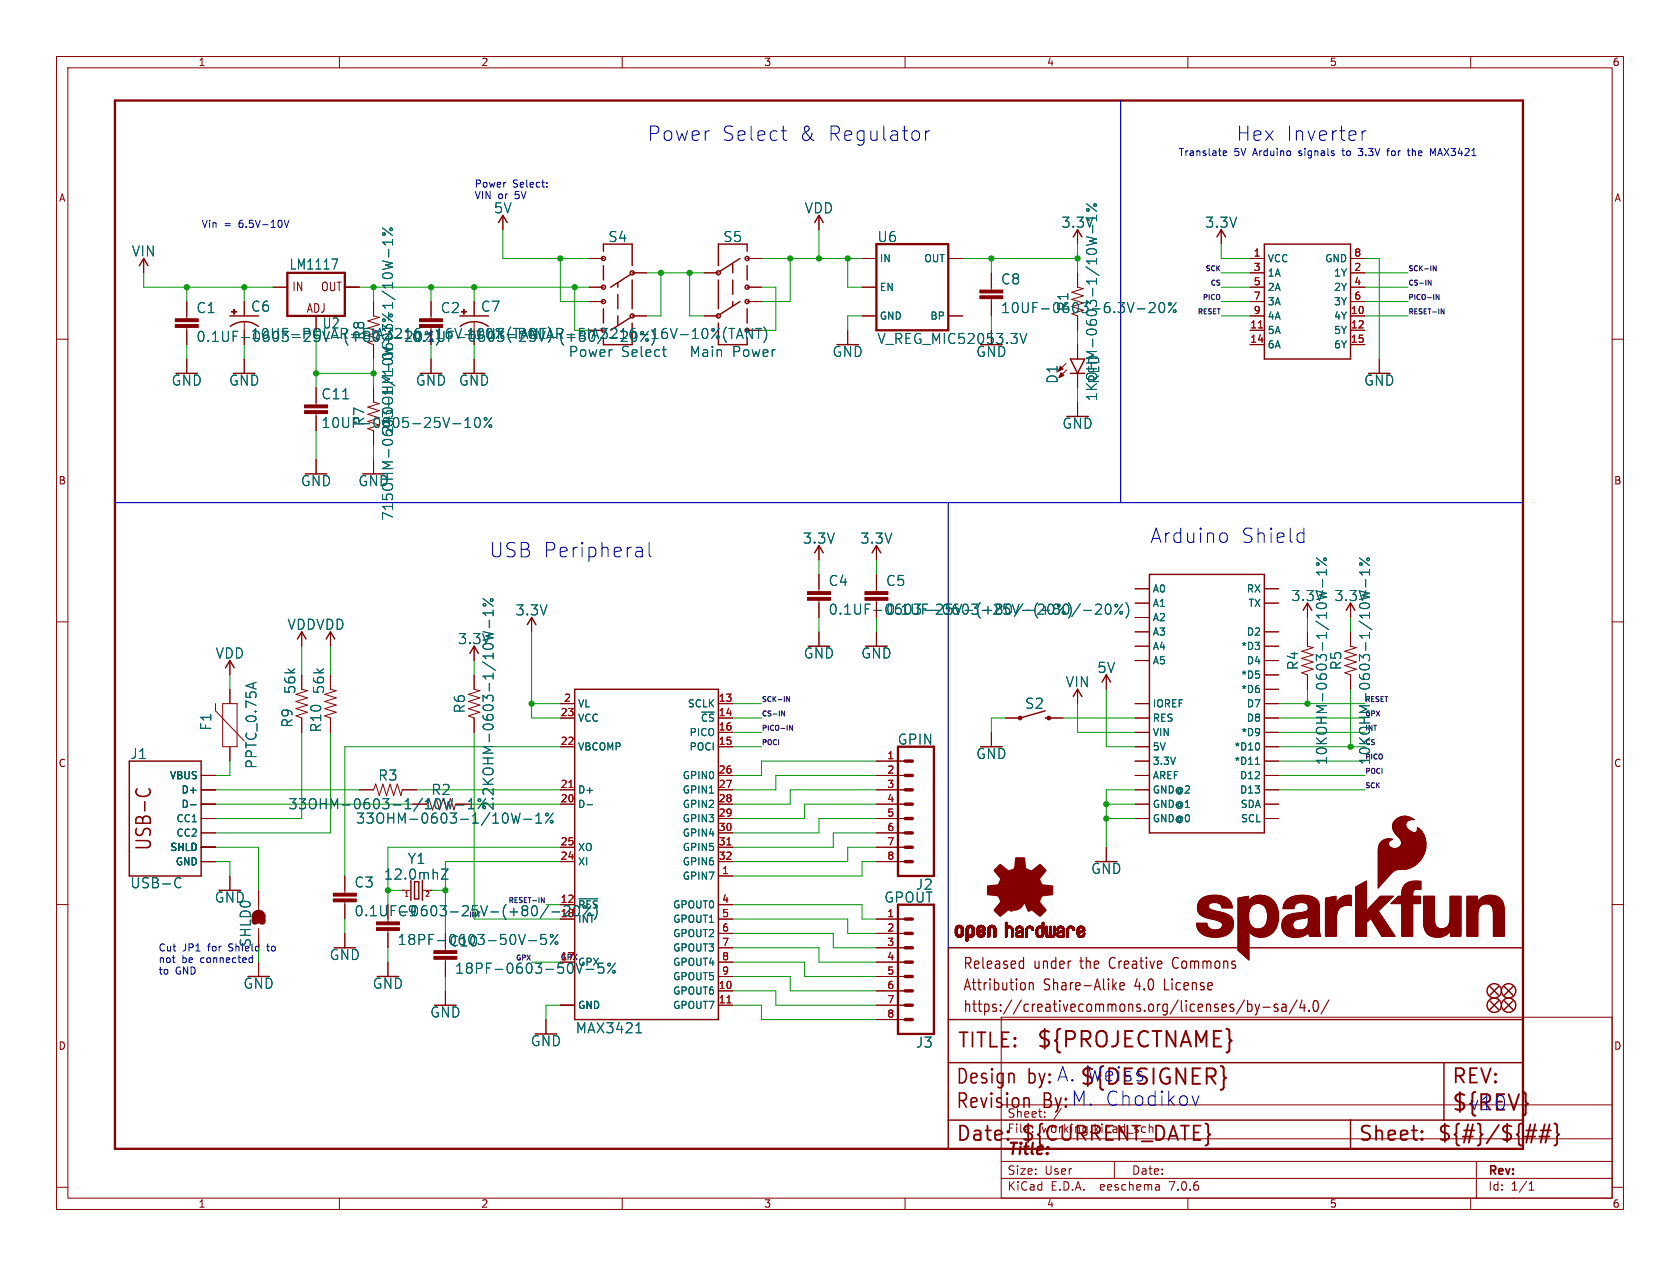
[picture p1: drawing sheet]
<svg xmlns="http://www.w3.org/2000/svg" width="297mm" height="224mm" viewBox="0 0 297 224" stroke-linecap="round" stroke-linejoin="round" font-family="sans-serif">
<defs><g id="words">
<g font-size="3.8" fill="#840000">
<text x="183.1" y="185.7">${PROJECTNAME}</text>
<text x="256.5" y="196.9">${REV}</text>
</g>
<g font-size="3.5" fill="#0000c2">
<text x="114.3" y="25.2">Power</text>
<text x="127.4" y="25.2">Select</text>
<text x="141" y="25.2">&amp;</text>
<text x="146.1" y="25.2">Regulator</text>
<text x="218.4" y="25.2">Hex</text>
<text x="227.2" y="25.2">Inverter</text>
<text x="86.4" y="98.8">USB Peripheral</text>
<text x="203.2" y="96.3">Arduino</text>
<text x="219.2" y="96.3">Shield</text>
<text x="192" y="191.5">Weiss</text>
<text x="181.6" y="192.1">by: A. ${DESIGNER}</text>
<text x="184.3" y="196.4">By:M. Chodikov</text>
<text x="259.6" y="196.6">v10</text>
</g>
<g font-size="3.5" fill="#840000">
<text x="27.1" y="150.6" transform="rotate(-90 27.1 150.6)">USB-C</text>
<text x="169.2" y="185.7">TITLE:</text>
<text x="168.9" y="192.1">Design</text>
<text x="168.9" y="196.4">Revision</text>
<text x="256.5" y="192.1">REV:</text>
<text x="168.9" y="202.2">Date:</text>
<text x="180.3" y="202.2">${CURRENT_DATE}</text>
<text x="240" y="202.2">Sheet:</text>
<text x="254" y="202.2">${#}/${##}</text>
</g>
<text font-size="2.8" fill="#840000" x="178" y="204.8">Title:</text>
<g font-size="2.7" fill="#840000">
<text x="170.2" y="171.7">Released</text>
<text x="182.7" y="171.7">under</text>
<text x="191.1" y="171.7">the</text>
<text x="196.5" y="171.7">Creative</text>
<text x="208" y="171.7">Commons</text>
<text x="170.2" y="175.5">Attribution</text>
<text x="170.2" y="179.3">https://creativecommons.org/licenses/by-sa/4.0/</text>
<text x="184.5" y="175.5">Share-Alike</text>
<text x="200.8" y="175.5">4.0</text>
<text x="206.2" y="175.5">License</text>
</g>
<g font-size="2.5" fill="#006464">
<text x="87.2" y="37.9">5V</text>
<text x="142.2" y="37.9">VDD</text>
<text x="187.6" y="40.5">3.3V</text>
<text x="213" y="40.5">3.3V</text>
<text x="23.2" y="45.6">VIN</text>
<text x="51.1" y="47.9">LM1117</text>
<text x="107.5" y="43">S4</text>
<text x="127.8" y="43">S5</text>
<text x="155" y="43">U6</text>
<text x="176.9" y="50.5">C8</text>
<text x="34.6" y="55.6">C1</text>
<text x="44.3" y="55.3">C6</text>
<text x="57" y="58.3">U2</text>
<text x="77.8" y="55.6">C2</text>
<text x="84.9" y="55.3">C7</text>
<text x="176.9" y="55.6">10UF-0603-6.3V-20%</text>
<text x="189.1" y="55.1" transform="rotate(-90 189.1 55.1)">R1</text>
<text x="34.6" y="60.7">0.1UF-0603-25V-(+80/-20%)</text>
<text x="44.3" y="60.2">10UF-POLAR-EIA3216-16V-10%(TANT)</text>
<text x="64.6" y="60.2" transform="rotate(-90 64.6 60.2)">R8</text>
<text x="82.4" y="60.2">10UF-POLAR-EIA3216-16V-10%(TANT)</text>
<text x="100.4" y="63.3">Power</text>
<text x="109.8" y="63.3">Select</text>
<text x="121.8" y="63.3">Main</text>
<text x="129.4" y="63.3">Power</text>
<text x="147.1" y="63.3">GND</text>
<text x="172.5" y="63.3">GND</text>
<text x="30.3" y="68.4">GND</text>
<text x="40.4" y="68.4">GND</text>
<text x="56.7" y="70.8">C11</text>
<text x="73.4" y="68.4">GND</text>
<text x="81.1" y="68.4">GND</text>
<text x="187.2" y="68" transform="rotate(-90 187.2 68)">D1</text>
<text x="194.2" y="71" transform="rotate(-90 194.2 71)">1KOHM-0603-1/10W-1%</text>
<text x="194.5" y="68" transform="rotate(-90 194.5 68)">RED</text>
<text x="241.1" y="68.4">GND</text>
<text x="56.7" y="75.9">10UF-0805-25V-10%</text>
<text x="64.6" y="75.4" transform="rotate(-90 64.6 75.4)">R7</text>
<text x="69.7" y="76.9" transform="rotate(-90 69.7 76.9)">240OHM-0603-1/10W-1%</text>
<text x="187.7" y="76">GND</text>
<text x="53.1" y="86.2">GND</text>
<text x="63.3" y="86.2">GND</text>
<text x="69.7" y="92.2" transform="rotate(-90 69.7 92.2)">715OHM-0603-1/10W-1%</text>
<text x="141.9" y="96.4">3.3V</text>
<text x="152" y="96.4">3.3V</text>
<text x="146.4" y="103.9">C4</text>
<text x="156.6" y="103.9">C5</text>
<text x="228.2" y="106.5">3.3V</text>
<text x="235.8" y="106.5">3.3V</text>
<text x="50.7" y="111.6">VDDVDD</text>
<text x="91.1" y="109.1">3.3V</text>
<text x="38" y="116.7">VDD</text>
<text x="80.9" y="114.1">3.3V</text>
<text x="142" y="116.7">GND</text>
<text x="152.2" y="116.7">GND</text>
<text x="193.9" y="119.2">5V</text>
<text x="229.7" y="118.6" transform="rotate(-90 229.7 118.6)">R4</text>
<text x="237.3" y="118.6" transform="rotate(-90 237.3 118.6)">R5</text>
<text x="52.4" y="122.9" transform="rotate(-90 52.4 122.9)">56k</text>
<text x="57.5" y="122.9" transform="rotate(-90 57.5 122.9)">56k</text>
<text x="181.1" y="125.6">S2</text>
<text x="188.3" y="121.8">VIN</text>
<text x="37.6" y="129.3" transform="rotate(-90 37.6 129.3)">F1</text>
<text x="51.9" y="128.8" transform="rotate(-90 51.9 128.8)">R9</text>
<text x="57" y="129.6" transform="rotate(-90 57 129.6)">R10</text>
<text x="82.4" y="126.2" transform="rotate(-90 82.4 126.2)">R6</text>
<text x="158.6" y="131.9">GPIN</text>
<text x="23" y="134.5">J1</text>
<text x="45.6" y="136.1" transform="rotate(-90 45.6 136.1)">PPTC_0.75A</text>
<text x="172.5" y="134.5">GND</text>
<text x="234.8" y="135.4" transform="rotate(-90 234.8 135.4)">10KOHM-0603-1/10W-1%</text>
<text x="242.4" y="135.4" transform="rotate(-90 242.4 135.4)">10KOHM-0603-1/10W-1%</text>
<text x="66.8" y="138.3">R3</text>
<text x="76.2" y="140.8">R2</text>
<text x="87.5" y="143.4" transform="rotate(-90 87.5 143.4)">2.2KOHM-0603-1/10W-1%</text>
<text x="62.9" y="145.9">33OHM-0603-1/10W-1%</text>
<text x="67.8" y="155.8">12.0mhZ</text>
<text x="72" y="153">Y1</text>
<text x="192.8" y="154.8">GND</text>
<text x="23" y="157.3">USB-C</text>
<text x="37.9" y="159.9">GND</text>
<text x="62.6" y="157.2">C3</text>
<text x="156.3" y="159.9">GPOUT</text>
<text x="161.8" y="157.6">J2</text>
<text x="44.6" y="167.6" transform="rotate(-90 44.6 167.6)">SHLD0</text>
<text x="62.6" y="162.3">0.1UF-0603-25V-(+80/-20%)</text>
<text x="70.2" y="162.3">C9</text>
<text x="70.2" y="167.4">18PF-0603-50V-5%</text>
<text x="58.2" y="170">GND</text>
<text x="80.4" y="172.4">18PF-0603-50V-5%</text>
<text x="43" y="175.1">GND</text>
<text x="65.8" y="175.1">GND</text>
<text x="76" y="180.2">GND</text>
<text x="93.8" y="185.3">GND</text>
<text x="101.7" y="183">MAX3421</text>
<text x="161.8" y="185.5">J3</text>
</g>
<g font-size="2.5" fill="#840000">
<text x="72.7" y="60.7">0.1UF-0603-25V-(+80/-20%)</text>
<text x="155" y="61.1">V_REG_MIC52053.3V</text>
<text x="146.4" y="108.9">0.1UF-0603-25V-(+80/-20%)</text>
<text x="50.9" y="143.4">33OHM-0603-1/10W-1%</text>
<text x="79.4" y="167.6">C10</text>
</g>
<g font-size="2.1" fill="#840000">
<text x="51.6" y="51.7">IN</text>
<text x="56.6" y="51.7">OUT</text>
<text x="54.1" y="55.5">ADJ</text>
<text x="178" y="197.9">Sheet:</text>
<text x="186.2" y="197.9">/</text>
<text x="178" y="200.6">File:</text>
<text x="184.1" y="200.6">working.kicad_sch</text>
<text x="178" y="208">Size:</text>
<text x="184.7" y="208">User</text>
<text x="200" y="208">Date:</text>
<text x="263" y="208.2">Rev:</text>
<text x="178" y="210.8">KiCad</text>
<text x="185.7" y="210.8">E.D.A.</text>
<text x="194.6" y="210.8">eeschema</text>
<text x="207" y="210.8">7.0.6</text>
<text x="263" y="210.8">Id:</text>
<text x="267.1" y="210.8">1/1</text>
</g>
<g font-size="1.8" fill="#840000">
<text x="35" y="11.9">1</text>
<text x="85" y="11.9">2</text>
<text x="135" y="11.9">3</text>
<text x="185" y="11.9">4</text>
<text x="235" y="11.9">5</text>
<text x="285" y="11.9">6</text>
<text x="10.3" y="35.9">A</text>
<text x="285.3" y="35.9">A</text>
<text x="10.3" y="85.9">B</text>
<text x="285.3" y="85.9">B</text>
<text x="10.3" y="135.9">C</text>
<text x="285.3" y="135.9">C</text>
<text x="10.3" y="185.9">D</text>
<text x="285.3" y="185.9">D</text>
<text x="35" y="213.8">1</text>
<text x="85" y="213.8">2</text>
<text x="135" y="213.8">3</text>
<text x="185" y="213.8">4</text>
<text x="235" y="213.8">5</text>
<text x="285" y="213.8">6</text>
</g>
<g font-size="1.8" fill="#0000c2">
<text x="208.3" y="27.7">Translate</text>
<text x="218.2" y="27.7">5V</text>
<text x="221.6" y="27.7">Arduino</text>
<text x="229.9" y="27.7">signals</text>
<text x="237.8" y="27.7">to</text>
<text x="240.9" y="27.7">3.3V</text>
<text x="246.1" y="27.7">for</text>
<text x="250" y="27.7">the</text>
<text x="254.1" y="27.7">MAX3421</text>
<text x="83.8" y="33.3">Power</text>
<text x="83.8" y="35.3">VIN</text>
<text x="90.6" y="33.3">Select:</text>
<text x="91.1" y="35.3">5V</text>
<text x="35.6" y="40.4">Vin</text>
<text x="39.6" y="40.4">=</text>
<text x="42.3" y="40.4">6.5V-10V</text>
<text x="27.9" y="168.4">Cut</text>
<text x="27.9" y="170.4">not</text>
<text x="27.9" y="172.5">to</text>
<text x="31" y="172.5">GND</text>
<text x="32.1" y="170.4">be</text>
<text x="32.3" y="168.4">JP1</text>
<text x="35.5" y="170.4">connected</text>
<text x="36.9" y="168.4">for</text>
<text x="47.7" y="168.4">to</text>
</g>
<g font-size="1.8" fill="#006464">
<text x="88" y="35.3">or</text>
<text x="155.4" y="46.6">IN</text>
<text x="163.3" y="46.6">OUT</text>
<text x="224" y="46.6">VCC</text>
<text x="234.2" y="46.6">GND</text>
<text x="155.4" y="51.7">EN</text>
<text x="224" y="49.1">1A</text>
<text x="224" y="51.7">2A</text>
<text x="235.8" y="49.1">1Y</text>
<text x="235.8" y="51.7">2Y</text>
<text x="155.4" y="56.7">GND</text>
<text x="164.4" y="56.7">BP</text>
<text x="224" y="59.3">5A</text>
<text x="224" y="54.2">3A</text>
<text x="224" y="56.7">4A</text>
<text x="235.8" y="56.7">4Y</text>
<text x="235.8" y="59.3">5Y</text>
<text x="235.8" y="54.2">3Y</text>
<text x="224" y="61.8">6A</text>
<text x="235.8" y="61.8">6Y</text>
<text x="203.7" y="105">A0</text>
<text x="203.7" y="107.5">A1</text>
<text x="220.3" y="105">RX</text>
<text x="220.6" y="107.5">TX</text>
<text x="203.7" y="110.1">A2</text>
<text x="203.7" y="112.6">A3</text>
<text x="220.3" y="112.6">D2</text>
<text x="203.7" y="115.2">A4</text>
<text x="203.7" y="117.7">A5</text>
<text x="219.4" y="115.2">*D3</text>
<text x="220.3" y="117.7">D4</text>
<text x="102.1" y="125.3">VL</text>
<text x="121.5" y="125.3">SCLK</text>
<text x="203.7" y="125.3">IOREF</text>
<text x="219.4" y="120.2">*D5</text>
<text x="219.4" y="122.8">*D6</text>
<text x="220.3" y="125.3">D7</text>
<text x="102.1" y="127.9">VCC</text>
<text x="121.8" y="130.4">PICO</text>
<text x="123.8" y="127.9">~{CS}</text>
<text x="203.7" y="127.9">RES</text>
<text x="203.7" y="130.4">VIN</text>
<text x="219.4" y="130.4">*D9</text>
<text x="220.3" y="127.9">D8</text>
<text x="102.1" y="132.9">VBCOMP</text>
<text x="121.8" y="132.9">POCI</text>
<text x="203.7" y="135.5">3.3V</text>
<text x="203.7" y="132.9">5V</text>
<text x="218.2" y="132.9">*D10</text>
<text x="218.2" y="135.5">*D11</text>
<text x="30" y="138">VBUS</text>
<text x="32" y="140.6">D+</text>
<text x="32" y="143.1">D-</text>
<text x="102.1" y="143.1">D-</text>
<text x="102.1" y="140.6">D+</text>
<text x="120.6" y="138">GPIN0</text>
<text x="120.6" y="140.6">GPIN1</text>
<text x="120.6" y="143.1">GPIN2</text>
<text x="203.7" y="138">AREF</text>
<text x="203.7" y="143.1">GND@1</text>
<text x="203.7" y="140.6">GND@2</text>
<text x="219.1" y="138">D12</text>
<text x="219.1" y="140.6">D13</text>
<text x="219.2" y="143.1">SDA</text>
<text x="31.1" y="145.6">CC1</text>
<text x="31.1" y="148.2">CC2</text>
<text x="120.6" y="145.6">GPIN3</text>
<text x="120.6" y="148.2">GPIN4</text>
<text x="203.7" y="145.6">GND@0</text>
<text x="219.3" y="145.6">SCL</text>
<text x="30" y="150.7">SHLD</text>
<text x="31" y="153.3">GND</text>
<text x="102.1" y="153.3">XI</text>
<text x="102.1" y="150.7">XO</text>
<text x="120.6" y="155.8">GPIN7</text>
<text x="120.6" y="150.7">GPIN5</text>
<text x="120.6" y="153.3">GPIN6</text>
<text x="99" y="159.8">12</text>
<text x="102.1" y="160.9">~{RES}</text>
<text x="118.9" y="160.9">GPOUT0</text>
<text x="99" y="162.3">18</text>
<text x="102.1" y="163.4">INT</text>
<text x="118.9" y="163.4">GPOUT1</text>
<text x="118.9" y="166">GPOUT2</text>
<text x="40.7" y="168.4">Shield</text>
<text x="99" y="169.9">17</text>
<text x="102.1" y="171">GPX</text>
<text x="118.9" y="168.5">GPOUT3</text>
<text x="118.9" y="171">GPOUT4</text>
<text x="118.9" y="173.6">GPOUT5</text>
<text x="102.1" y="178.7">GND</text>
<text x="118.9" y="176.1">GPOUT6</text>
<text x="118.9" y="178.7">GPOUT7</text>
</g>
<g font-size="1.8" fill="#a90000">
<text x="221.5" y="45.5">1</text>
<text x="239.3" y="45.5">8</text>
<text x="221.5" y="48">3</text>
<text x="221.5" y="50.5">5</text>
<text x="221.5" y="53.1">7</text>
<text x="239.3" y="48">2</text>
<text x="239.3" y="50.5">4</text>
<text x="239.3" y="53.1">6</text>
<text x="220.9" y="58.2">11</text>
<text x="221.5" y="55.6">9</text>
<text x="238.7" y="55.6">10</text>
<text x="238.7" y="58.2">12</text>
<text x="220.9" y="60.7">14</text>
<text x="238.7" y="60.7">15</text>
<text x="99.6" y="124.2">2</text>
<text x="127" y="124.2">13</text>
<text x="99" y="131.8">22</text>
<text x="99" y="126.7">23</text>
<text x="127" y="126.7">14</text>
<text x="127" y="131.8">15</text>
<text x="127" y="129.3">16</text>
<text x="127" y="136.9">26</text>
<text x="156.8" y="134.4">1</text>
<text x="156.8" y="136.9">2</text>
<text x="99" y="142">20</text>
<text x="99" y="139.4">21</text>
<text x="127" y="139.4">27</text>
<text x="127" y="142">28</text>
<text x="156.8" y="139.4">3</text>
<text x="156.8" y="142">4</text>
<text x="99" y="149.6">25</text>
<text x="127" y="144.5">29</text>
<text x="127" y="147.1">30</text>
<text x="127" y="149.6">31</text>
<text x="156.8" y="144.5">5</text>
<text x="156.8" y="147.1">6</text>
<text x="156.8" y="149.6">7</text>
<text x="99" y="152.1">24</text>
<text x="127" y="152.1">32</text>
<text x="127.6" y="154.7">1</text>
<text x="156.8" y="152.1">8</text>
<text x="127.6" y="159.8">4</text>
<text x="127.6" y="162.3">5</text>
<text x="127.6" y="164.8">6</text>
<text x="127.6" y="167.4">7</text>
<text x="156.8" y="162.3">1</text>
<text x="156.8" y="164.8">2</text>
<text x="156.8" y="167.4">3</text>
<text x="127.6" y="169.9">8</text>
<text x="127.6" y="172.5">9</text>
<text x="156.8" y="169.9">4</text>
<text x="156.8" y="172.5">5</text>
<text x="127" y="175">10</text>
<text x="127" y="177.5">11</text>
<text x="156.8" y="175">6</text>
<text x="156.8" y="177.5">7</text>
<text x="156.8" y="180.1">8</text>
</g>
<text font-size="1.4" fill="#006464" x="99.1" y="169.9">GPX</text>
<g font-size="1.2" fill="#0f0f0f">
<text x="212.5" y="53.1">PICO</text>
<text x="213" y="48">SCK</text>
<text x="213.9" y="50.6">CS</text>
<text x="248.9" y="50.6">CS-IN</text>
<text x="248.9" y="48">SCK-IN</text>
<text x="248.9" y="53.1">PICO-IN</text>
<text x="211.6" y="55.6">RESET</text>
<text x="248.9" y="55.6">RESET-IN</text>
<text x="134.6" y="124.2">SCK-IN</text>
<text x="241.3" y="124.2">RESET</text>
<text x="134.6" y="126.8">CS-IN</text>
<text x="134.6" y="129.3">PICO-IN</text>
<text x="134.6" y="131.8">POCI</text>
<text x="241.3" y="126.8">GPX</text>
<text x="241.3" y="136.9">POCI</text>
<text x="241.3" y="139.5">SCK</text>
</g>
<g font-size="1.2" fill="#006464">
<text x="241.3" y="129.3">INT</text>
<text x="241.3" y="131.8">CS</text>
<text x="241.3" y="134.4">PICO</text>
<text x="89.8" y="159.8">RESET-IN</text>
<text x="82.8" y="162.3">INT</text>
<text x="91.1" y="169.9">GPX</text>
</g>
<g font-size="1.2" fill="#840000">
<text x="71.4" y="158.8">1</text>
<text x="75.1" y="158.8">2</text>
</g>
</g></defs>
<g fill="none" stroke="#840000" stroke-width=".18">
<path d="M10 10h277v203.9h-277zM12 12h273v199.9h-273zM60 10v2M110 10v2M160 10v2M210 10v2M260 10v2M88.9 38.1v2.5M144.8 38.1v2.5M10 60h2M25.4 45.7v2.6M33 53.3v3.1"/>
<path d="M33 57.9v3.1M43.2 53.3v2.6M43.2 56.9v1.5M48.3 50.8h2.5M55.9 55.9v2.5M61 50.8h2.5M66 53.3v2.6l1.1 .2-2.1 .7 2.1 .6-2.1 .6M76.2 53.3v3.1M83.8 53.3v2.6M83.8 56.9v1.5M104.1 50.8h2.6M104.1 45.7h2.6"/>
<path d="M104.1 53.3h2.6M111.8 48.3h2.5M111.8 55.9h2.5M124.5 48.3h2.5M124.5 55.9h2.5M132.1 50.8h2.5M132.1 45.7h2.5M132.1 58.4h2.5M132.1 53.3h2.5M149.9 58.4v2.6M152.4 50.8h2.5M152.4 45.7h2.5"/>
<path d="M152.4 55.9h2.5M167.6 45.7h2.6M167.6 55.9h2.6M175.3 48.3v3M175.3 52.8v3.1M190.5 40.6v2.6M190.5 48.3v2.5l1 .3-2 .6 2 .6-2 .7M190.5 55.9v2.5M215.9 40.6v2.6M221 50.8h2.5M221 48.3h2.5M221 45.7h2.5"/>
<path d="M221 58.4h2.5M221 55.9h2.5M221 53.3h2.5M238.8 50.8h2.5M238.8 48.3h2.5M238.8 45.7h2.5M238.8 58.4h2.5M238.8 55.9h2.5M238.8 53.3h2.5M285 60h2M33 63.5v2.5M43.2 63.5v2.5"/>
<path d="M55.9 68.6v3M55.9 73.2v3M66 61v2.5M66 68.6v2.5l1.1 .3-2.1 .6 2.1 .6-2.1 .7M66 76.2v2.5M76.2 63.5v2.5M83.8 63.5v2.5M188.5 64.3l-1.4 1.4M188.6 65.4l-1.4 1.4M190.5 61v2.5M190.5 66v2.6M190.5 71.1v2.6"/>
<path d="M221 61h2.5M238.8 61h2.5M243.8 63.5v2.5M55.9 81.3v2.5M66 81.3v2.5M144.8 96.5v2.6M154.9 96.5v2.6M10 110h2M40.6 116.8v2.6M53.3 111.8v2.5M53.3 119.4v2.5l1.1 .3-2.1 .6 2.1 .6-2.1 .7 2.1 .6-2.1 .6 2.1 .7-2.1 .6 1 .4v2.5M58.4 111.8v2.5"/>
<path d="M58.4 119.4v2.5l1 .3-2 .6 2 .6-2 .7 2 .6-2 .6 2 .7-2 .6 1 .4v2.5M83.8 114.3v2.5M83.8 119.4v2.5l1 .3-2 .6 2 .6-2 .7 2 .6-2 .6 2 .7-2 .6 1 .4v2.5M94 109.2v2.6M144.8 101.6v3M144.8 106.2v3M144.8 111.8v2.5M154.9 101.6v3M154.9 106.2v.5M154.9 111.8v2.5M195.6 119.4v2.5M200.7 104.1h2.5"/>
<path d="M200.7 106.7h2.5M200.7 109.2h2.5M200.7 111.8h2.5M200.7 114.3h2.5M200.7 116.8h2.5M223.5 104.1h2.6M223.5 106.7h2.6M223.5 111.8h2.6M223.5 114.3h2.6M223.5 116.8h2.6M223.5 119.4h2.6M231.1 111.8v2.5l1.1 .3-2.1 .6 2.1 .6-2.1 .7 2.1 .6-2.1 .6 2.1 .7-2.1 .6 1 .4v2.5"/>
<path d="M231.1 106.7v2.5M238.8 111.8v2.5l1 .3-2.1 .6 2.1 .6-2.1 .7 2.1 .6-2.1 .6 2.1 .7-2.1 .6 1.1 .4v2.5M238.8 106.7v2.5M285 110h2M35.6 137.2h2.5M35.6 139.7h2.5M38.1 124.5v1.2l5.1 5.4M39.4 124.5h2.5v7.6h-2.5zM40.6 121.9v2.6M40.6 132.1v2.5M63.5 139.7h2.5l.4-1 .7 2 .6-2 .6 2 .7-2 .6 2 .6-2 .7 2 .2-1h2.6M99.1 132.1h2.5"/>
<path d="M99.1 139.7h2.5M99.1 124.5h2.5M99.1 127h2.5M127 132.1h2.5M127 137.2h2.5M127 139.7h2.5M127 124.5h2.5M127 127h2.5M127 129.5h2.5M154.9 134.6h5.1M154.9 137.2h5.1M154.9 139.7h5.1"/>
<path d="M175.3 129.5v2.6M177.8 127h2.5M185.4 127h2.6M190.5 121.9v2.6M200.7 134.6h2.5M200.7 132.1h2.5M200.7 137.2h2.5M200.7 139.7h2.5M200.7 124.5h2.5M200.7 127h2.5M200.7 129.5h2.5M223.5 134.6h2.6"/>
<path d="M223.5 132.1h2.6M223.5 137.2h2.6M223.5 139.7h2.6M223.5 121.9h2.6M223.5 124.5h2.6M223.5 127h2.6M223.5 129.5h2.6M10 160h2M35.6 144.8h2.5M35.6 142.2h2.5M35.6 147.3h2.5M35.6 149.9h2.5"/>
<path d="M35.6 152.4h2.5M40.6 154.9v2.6M45.7 157.5v3.4M61 154.9v3.1M61 159.5v3.1M71.1 157.5h.1M71.1 157.5h1.5M74.7 157.5h1.5M76.2 157.5h.1M78.4 141.2l.6 2.1 .6-2.1 .7 2.1 .2-1.1h2.6M99.1 142.2h2.5M99.1 149.9h2.5"/>
<path d="M99.1 152.4h2.5M127 144.8h2.5M127 142.2h2.5M127 147.3h2.5M127 149.9h2.5M127 152.4h2.5M127 154.9h2.5M154.9 144.8h5.1M154.9 142.2h5.1M154.9 147.3h5.1M154.9 149.9h5.1M154.9 152.4h5.1"/>
<path d="M195.6 149.9v2.5M200.7 144.8h2.5M200.7 142.2h2.5M223.5 144.8h2.6M223.5 142.2h2.6M285 160h2M45.7 164.2v3.4M45.7 170.2v2.5M61 165.1v2.5M68.6 164.6v3M68.6 170.2v2.5M78.7 169.7v3"/>
<path d="M78.7 175.3v2.5M99.1 162.6h2.5M99.1 177.8h2.5M99.1 160h2.5M127 162.6h2.5M127 165.1h2.5M127 167.6h2.5M127 170.2h2.5M127 172.7h2.5M127 175.3h2.5M127 177.8h2.5M127 160h2.5"/>
<path d="M154.9 162.6h5.1M154.9 165.1h5.1M154.9 167.6h5.1M154.9 170.2h5.1M154.9 172.7h5.1M154.9 175.3h5.1M154.9 177.8h5.1M177 179.9h108v32h-108zM96.5 180.3v2.6M154.9 180.3h5.1M177 195.4h108M10 210h2"/>
<path d="M60 211.9v2M110 211.9v2M160 211.9v2M177 208.4h108M177 205.4h108M177 201.4h108M197 205.4v3M204.9 209.6l.1 .9M205 210.4l-.2 .1M205 209.9h-.2M210 211.9v2M260 211.9v2"/>
<path d="M261 205.4v6.5M270.3 210.5h.9M270.3 209.4l.4-.4v1.5M285 210h2"/>
</g>
<g fill="#840000" stroke="#840000" stroke-width=".18">
<path d="M224.1 162.1h1.9v.7l-.4 1.3-1.7-.8z"/>
<path d="M239.6 156.9l2-1.1v5.3l2.4-2.6h2.3l-2.6 2.6 2.9 4.5h-2.3l-2-3.2-.7 .8v2.4h-2z"/>
<path d="M229 161.5l1.2-.1 .3 1-1.1 .2z"/>
<path d="M234.3 158.9l1.9-.4v1.3a2.34 2.34 0 0 1 2.7-1.4v1.8h-.3a1.97 1.97 0 0 0-2.3 2.2v3.2h-2z"/>
<path d="M251.7 158.5h1.9v2a7.9 7.9 0 0 0 .3 3.3 1.43 1.43 0 0 0 1.6 .3 1.43 1.43 0 0 0 .8-1.4v-4.2h2v7.1h-1.9v-1a2.75 2.75 0 0 1-4.2 .4 5.3 5.3 0 0 1-.5-3.2z"/>
<path d="M259.3 158.5h1.9v1a2.68 2.68 0 0 1 4.5 .1 18.2 18.2 0 0 1 .3 4.4v1.6h-2v-2a7.9 7.9 0 0 0-.3-3.3 1.42 1.42 0 0 0-1.6-.3 1.42 1.42 0 0 0-.8 1.4v4.2h-2z"/>
<path d="M218.9 158.9l1.8-.4v.9a2.88 2.88 0 0 1 3-1 2.88 2.88 0 0 1 2.1 2.3l.2 1.4h-1.9a1.87 1.87 0 0 0-2.1-2.2 2.27 2.27 0 0 0-1.3 2.6 1.64 1.64 0 0 0 1.3 1.8 1.64 1.64 0 0 0 1.9-1l1.7 .8a2.81 2.81 0 0 1-4.8 .6v5.1l-1.9-1.7z"/>
<path d="M212.3 159.1a4.4 4.4 0 0 1 4.9 0l.6 .9 .1 .6h-1.9a1.32 1.32 0 0 0-1.8-.9 .65 .65 0 0 0-.6 .7 .65 .65 0 0 0 .7 .6l.4 .1a6.3 6.3 0 0 1 3 1.1 2.23 2.23 0 0 1-1.7 3.5 4 4 0 0 1-4.2-1.2l-.3-1.2h1.9a1.51 1.51 0 0 0 1.2 1.2 1.51 1.51 0 0 0 1.5-.7 .85 .85 0 0 0-.9-1 7.5 7.5 0 0 1-3.1-1.1 1.96 1.96 0 0 1 .2-2.6z"/>
<path d="M248.4 156.4a3.9 3.9 0 0 1 2.7-.5h.1v1.4h-.4a.91 .91 0 0 0-.9 .3 .91 .91 0 0 0-.1 .9h1.3v1.3h-1.3v5.8h-2v-5.8h-1.9l.8-.8a.99 .99 0 0 1 1.1-.5v-.2a2.67 2.67 0 0 1 .6-1.9z"/>
<path d="M246.6 145.1a2.45 2.45 0 0 1 3.4-.1 1.05 1.05 0 0 0-1.4 .6 1.05 1.05 0 0 0 .7 1.4 .75 .75 0 0 0 1.3-.2v-.4a3.8 3.8 0 0 1 .7 5.5 4.3 4.3 0 0 1-4.2 1.9 4.8 4.8 0 0 0-2.2 1.9l-1.2 1.4v-6.4a1.94 1.94 0 0 1 2.5-2.2 .82 .82 0 0 0-.8 .9 .82 .82 0 0 0 1 .7 1.1 1.1 0 0 0 1.3-.6 1.1 1.1 0 0 0-.4-1.4 2.08 2.08 0 0 1-.7-3z"/>
<path d="M227.5 159.2a4.8 4.8 0 0 1 5.3 0 3.8 3.8 0 0 1 .4 2.5v2.8l.3 1.1h-1.4a.51 .51 0 0 1-.5 0 .51 .51 0 0 1-.2-.6v-.1a3.3 3.3 0 0 1-4.4 .1 2.19 2.19 0 0 1-.1-2.4 2.19 2.19 0 0 1 2.1-1.1l.4 1.1a.96 .96 0 0 0-.9 1.2 .96 .96 0 0 0 1.2 .7 1.68 1.68 0 0 0 1.6-2v-.4l-.8 .3-.3-1a.86 .86 0 0 0 1.1-1.1 1.42 1.42 0 0 0-2.1-.5l-.4 .5a.45 .45 0 0 1-.7 .4h-1.3l.2-.9z"/>
<path d="M66.5 164.1h4.1v.5h-4.1z"/>
<path d="M66.5 163.1h4.1v.5h-4.1z"/>
<path d="M58.9 159h4.1v.5h-4.1z"/>
<path d="M58.9 158h4.1v.5h-4.1z"/>
<path d="M40.9 55.1h.9v.1h-.9z"/>
<path d="M41.3 54.7h.1v.9h-.1z"/>
<path d="M168.9 165.1h.4z"/>
<path d="M168.9 165l.4 .1z"/>
<path d="M168.9 165h.4z"/>
<path d="M168.9 164.9l.4 .1z"/>
<path d="M168.9 164.9h.4z"/>
<path d="M168.9 164.8l.4 .1z"/>
<path d="M168.9 164.8h.4z"/>
<path d="M168.9 164.7l.4 .1z"/>
<path d="M168.9 164.7h.4z"/>
<path d="M168.9 164.6l.4 .1z"/>
<path d="M168.9 164.6h.4z"/>
<path d="M168.9 164.5l.4 .1z"/>
<path d="M168.9 164.5h.4z"/>
<path d="M168.9 164.4l.4 .1z"/>
<path d="M168.9 164.4h.4z"/>
<path d="M168.9 164.3l.4 .1z"/>
<path d="M168.9 165.2h.4z"/>
<path d="M168.9 165.1l.4 .1z"/>
<path d="M168.9 164.3h.4z"/>
<path d="M168.9 165.3h.5z"/>
<path d="M168.9 165.3h.4z"/>
<path d="M168.9 165.2l.4 .1z"/>
<path d="M168.9 164.2l.4 .1z"/>
<path d="M168.9 164.2h.4z"/>
<path d="M168.9 164.2h.5z"/>
<path d="M168.9 164.1l.5 .1z"/>
<path d="M168.9 164.1h.5z"/>
<path d="M168.9 165.4h.6z"/>
<path d="M168.9 165.3l.5 .1z"/>
<path d="M168.9 164.1h.6z"/>
<path d="M169 165.4h.5z"/>
<path d="M169 164.1h.5z"/>
<path d="M169 165.4h1.3z"/>
<path d="M169 165.4h.6z"/>
<path d="M169 164l1.2 .1z"/>
<path d="M169 165.4h1.2z"/>
<path d="M169 164h1.2z"/>
<path d="M169 165.5h1.2z"/>
<path d="M169 165.4l1.2 .1z"/>
<path d="M169 163.9l1.2 .1z"/>
<path d="M169 163.9h1.2z"/>
<path d="M169.1 165.5l1.1 .1z"/>
<path d="M169.1 165.6h1.1z"/>
<path d="M169.1 163.9h1.1z"/>
<path d="M169.1 165.6h1z"/>
<path d="M169.1 163.9h1z"/>
<path d="M169.1 163.8l1 .1z"/>
<path d="M169.1 163.8h1z"/>
<path d="M169.2 165.6l.9 .1z"/>
<path d="M169.2 163.8h.9z"/>
<path d="M169.2 165.7h.8z"/>
<path d="M169.2 163.8h.8z"/>
<path d="M169.2 163.7l.8 .1z"/>
<path d="M169.3 163.7h.7z"/>
<path d="M169.3 165.7h.7z"/>
<path d="M169.3 165.7h.6z"/>
<path d="M169.3 163.7h.6z"/>
<path d="M169.3 165.7l.6 .1z"/>
<path d="M169.4 163.7h.4z"/>
<path d="M169.4 165.8h.4z"/>
<path d="M169.5 163.7h.3z"/>
<path d="M169.5 165.8h.2z"/>
<path d="M169.5 163.7h.2z"/>
<path d="M169.7 164.1h.6z"/>
<path d="M169.7 165.4h.6z"/>
<path d="M169.8 165.4h.5z"/>
<path d="M169.8 164.1h.5z"/>
<path d="M169.8 165.3l.5 .1z"/>
<path d="M169.8 165.3h.5z"/>
<path d="M169.8 164.1l.5 .1z"/>
<path d="M169.9 165.3h.4z"/>
<path d="M169.9 164.2h.4z"/>
<path d="M169.9 165.2l.4 .1z"/>
<path d="M169.9 165.2h.4z"/>
<path d="M169.9 164.3h.4z"/>
<path d="M169.9 164.2l.4 .1z"/>
<path d="M169.9 165.1l.4 .1z"/>
<path d="M169.9 165.1h.4z"/>
<path d="M169.9 165l.4 .1z"/>
<path d="M169.9 165h.4z"/>
<path d="M169.9 164.9l.4 .1z"/>
<path d="M169.9 164.9h.4z"/>
<path d="M169.9 164.8l.4 .1z"/>
<path d="M169.9 164.8h.4z"/>
<path d="M169.9 164.7l.4 .1z"/>
<path d="M169.9 164.7h.4z"/>
<path d="M169.9 164.6l.4 .1z"/>
<path d="M169.9 164.6h.4z"/>
<path d="M169.9 164.5l.4 .1z"/>
<path d="M169.9 164.5h.4z"/>
<path d="M169.9 164.4l.4 .1z"/>
<path d="M169.9 164.4h.4z"/>
<path d="M169.9 164.3l.4 .1z"/>
<path d="M170.8 166.4h.2z"/>
<path d="M170.8 166.4h.3z"/>
<path d="M170.8 166.4h.4z"/>
<path d="M170.8 166.3l.4 .1z"/>
<path d="M170.8 166.3h.4z"/>
<path d="M170.8 166.2l.4 .1z"/>
<path d="M170.8 166.2h.4z"/>
<path d="M170.8 166.1l.4 .1z"/>
<path d="M170.8 166.1h.4z"/>
<path d="M170.8 166l.4 .1z"/>
<path d="M170.8 166h.4z"/>
<path d="M170.8 165.9l.4 .1z"/>
<path d="M170.8 165.9h.4z"/>
<path d="M170.8 165.8l.4 .1z"/>
<path d="M170.8 165.8h.4z"/>
<path d="M170.8 165.7l.4 .1z"/>
<path d="M170.8 165.7h1z"/>
<path d="M170.8 165.7h1.1z"/>
<path d="M170.8 165.7h1.2z"/>
<path d="M170.8 165.6l1.2 .1z"/>
<path d="M170.8 165.6h1.2z"/>
<path d="M170.8 165.6h1.3z"/>
<path d="M170.8 165.5l1.3 .1z"/>
<path d="M170.8 165.5h1.3z"/>
<path d="M170.8 165.4l1.3 .1z"/>
<path d="M170.8 165.4h1.4z"/>
<path d="M170.8 165.4h.7z"/>
<path d="M170.8 165.4h.6z"/>
<path d="M170.8 165.3l.6 .1z"/>
<path d="M170.8 165.3h.5z"/>
<path d="M170.8 165.2l.5 .1z"/>
<path d="M170.8 165.2h.4z"/>
<path d="M170.8 165.1l.4 .1z"/>
<path d="M170.8 165.1h.4z"/>
<path d="M170.8 165l.4 .1z"/>
<path d="M170.8 165h.4z"/>
<path d="M170.8 164.9l.4 .1z"/>
<path d="M170.8 164.9h.4z"/>
<path d="M170.8 164.8l.4 .1z"/>
<path d="M170.8 164.8h.4z"/>
<path d="M170.8 164.7l.4 .1z"/>
<path d="M170.8 164.7h.4z"/>
<path d="M170.8 164.6l.4 .1z"/>
<path d="M170.8 164.6h.4z"/>
<path d="M170.8 164.5l.4 .1z"/>
<path d="M170.8 164.5h.4z"/>
<path d="M170.8 164.4l.4 .1z"/>
<path d="M170.8 164.4h.4z"/>
<path d="M170.8 164.3l.4 .1z"/>
<path d="M170.8 164.3h.4z"/>
<path d="M170.8 164.2l.4 .1z"/>
<path d="M170.8 166.5h.2z"/>
<path d="M170.8 166.4l.2 .1z"/>
<path d="M170.8 164.2h.4z"/>
<path d="M170.8 164.2h.5z"/>
<path d="M170.8 166.5h.1z"/>
<path d="M170.8 164.1l.5 .1z"/>
<path d="M170.8 164.1h.5z"/>
<path d="M170.8 164.1h.6z"/>
<path d="M170.9 164.1h.5z"/>
<path d="M170.9 164l1.3 .1z"/>
<path d="M170.9 164h1.3z"/>
<path d="M170.9 164h1.2z"/>
<path d="M170.9 163.9l1.2 .1z"/>
<path d="M170.9 163.9h1.2z"/>
<path d="M171 163.9h1.1z"/>
<path d="M171 163.9h1z"/>
<path d="M171 163.8l1 .1z"/>
<path d="M171 163.8h1z"/>
<path d="M171.1 163.8h.9z"/>
<path d="M171.1 163.8h.8z"/>
<path d="M171.2 163.8h.7z"/>
<path d="M171.2 163.7l.7 .1z"/>
<path d="M171.2 163.7h.7z"/>
<path d="M171.2 163.7h.6z"/>
<path d="M171.3 165.7l.5 .1z"/>
<path d="M171.3 163.7h.5z"/>
<path d="M171.3 165.8h.4z"/>
<path d="M171.3 163.7h.4z"/>
<path d="M171.4 165.8h.3z"/>
<path d="M171.4 163.7h.3z"/>
<path d="M171.4 163.7h.2z"/>
<path d="M171.4 165.8h.2z"/>
<path d="M171.6 164.1h.6z"/>
<path d="M171.6 165.4h.6z"/>
<path d="M171.7 165.4h.5z"/>
<path d="M171.7 164.1h.5z"/>
<path d="M171.7 165.3l.5 .1z"/>
<path d="M171.7 165.3h.5z"/>
<path d="M171.8 165.3h.4z"/>
<path d="M171.8 164.1l.4 .1z"/>
<path d="M171.8 164.2h.4z"/>
<path d="M171.8 165.2l.4 .1z"/>
<path d="M171.8 165.2h.4z"/>
<path d="M171.8 165.2h.5z"/>
<path d="M171.8 164.3h.5z"/>
<path d="M171.8 164.2l.4 .1z"/>
<path d="M171.9 165.2h.4z"/>
<path d="M171.9 164.3h.4z"/>
<path d="M171.9 165.1l.4 .1z"/>
<path d="M171.9 165.1h.4z"/>
<path d="M171.9 164.4h.4z"/>
<path d="M171.9 164.3l.4 .1z"/>
<path d="M171.9 165l.4 .1z"/>
<path d="M171.9 165h.4z"/>
<path d="M171.9 164.9l.4 .1z"/>
<path d="M171.9 164.9h.4z"/>
<path d="M171.9 164.8l.4 .1z"/>
<path d="M171.9 164.8h.4z"/>
<path d="M171.9 164.7l.4 .1z"/>
<path d="M171.9 164.7h.4z"/>
<path d="M171.9 164.6l.4 .1z"/>
<path d="M171.9 164.6h.4z"/>
<path d="M171.9 164.5l.4 .1z"/>
<path d="M171.9 164.5h.4z"/>
<path d="M171.9 164.4l.4 .1z"/>
<path d="M172.7 165.2h.4z"/>
<path d="M172.7 165.1l.4 .1z"/>
<path d="M172.7 165.1h.4z"/>
<path d="M172.7 165.1h.5z"/>
<path d="M172.7 165l.5 .1z"/>
<path d="M172.7 165h.5z"/>
<path d="M172.7 165h.6z"/>
<path d="M172.7 165h.7z"/>
<path d="M172.7 164.9l.7 .1z"/>
<path d="M172.7 164.9h.7z"/>
<path d="M172.7 164.9h.8z"/>
<path d="M172.7 164.9h.9z"/>
<path d="M172.7 164.8l.9 .1z"/>
<path d="M172.7 164.8h.9z"/>
<path d="M172.7 164.8h1z"/>
<path d="M172.7 164.8h1.1z"/>
<path d="M172.7 164.7l1.1 .1z"/>
<path d="M172.7 164.7h1.2z"/>
<path d="M172.7 164.7h1.3z"/>
<path d="M172.7 164.6l1.3 .1z"/>
<path d="M172.7 164.6h1.4z"/>
<path d="M172.7 164.6h.4z"/>
<path d="M172.7 164.5l.4 .1z"/>
<path d="M172.7 164.5h.4z"/>
<path d="M172.7 164.4l.4 .1z"/>
<path d="M172.7 164.4h.4z"/>
<path d="M172.7 164.3l.4 .1z"/>
<path d="M172.7 164.3h.4z"/>
<path d="M172.7 164.2l.4 .1z"/>
<path d="M172.7 165.3h.5z"/>
<path d="M172.7 165.2l.4 .1z"/>
<path d="M172.7 164.2h.4z"/>
<path d="M172.7 164.2h.5z"/>
<path d="M172.7 164.1l.5 .1z"/>
<path d="M172.7 164.1h.5z"/>
<path d="M172.8 165.3l.5 .1z"/>
<path d="M172.8 164.1h.4z"/>
<path d="M172.8 164.1h.5z"/>
<path d="M172.8 165.4h.5z"/>
<path d="M172.8 165.4h1.3z"/>
<path d="M172.8 165.4h.6z"/>
<path d="M172.8 164.1h.6z"/>
<path d="M172.8 164l1.3 .1z"/>
<path d="M172.8 164h1.3z"/>
<path d="M172.8 165.5h1.2z"/>
<path d="M172.8 165.4l1.2 .1z"/>
<path d="M172.8 164h1.2z"/>
<path d="M172.9 165.5h1.1z"/>
<path d="M172.9 164h1.1z"/>
<path d="M172.9 163.9l1.1 .1z"/>
<path d="M172.9 165.5l1.1 .1z"/>
<path d="M172.9 163.9h1.1z"/>
<path d="M172.9 165.6h1.1z"/>
<path d="M172.9 165.6h1z"/>
<path d="M172.9 163.9h1z"/>
<path d="M173 165.6h.9z"/>
<path d="M173 163.8l.9 .1z"/>
<path d="M173 163.8h.9z"/>
<path d="M173 165.6l.9 .1z"/>
<path d="M173 165.7h.9z"/>
<path d="M173 165.7h.8z"/>
<path d="M173 163.8h.8z"/>
<path d="M173.1 165.7h.7z"/>
<path d="M173.1 163.8h.7z"/>
<path d="M173.1 163.7l.7 .1z"/>
<path d="M173.1 163.7h.7z"/>
<path d="M173.1 163.7h.6z"/>
<path d="M173.1 165.7h.6z"/>
<path d="M173.2 163.7h.5z"/>
<path d="M173.2 165.7l.5 .1z"/>
<path d="M173.2 164.6h.9z"/>
<path d="M173.2 163.7h.4z"/>
<path d="M173.2 165.8h.4z"/>
<path d="M173.3 163.7h.3z"/>
<path d="M173.3 165.8h.3z"/>
<path d="M173.3 164.6h.8z"/>
<path d="M173.3 165.8h.2z"/>
<path d="M173.3 164.5l.8 .1z"/>
<path d="M173.3 163.7h.2z"/>
<path d="M173.3 164.5h.8z"/>
<path d="M173.4 164.5h.7z"/>
<path d="M173.5 164.5h.6z"/>
<path d="M173.5 164.1h.6z"/>
<path d="M173.5 165.4h.6z"/>
<path d="M173.6 165.4h.5z"/>
<path d="M173.6 164.4l.5 .1z"/>
<path d="M173.6 164.4h.5z"/>
<path d="M173.6 164.1h.5z"/>
<path d="M173.6 165.3l.5 .1z"/>
<path d="M173.6 165.3h.5z"/>
<path d="M173.7 165.3h.4z"/>
<path d="M173.7 164.1l.4 .1z"/>
<path d="M173.7 164.4h.4z"/>
<path d="M173.7 164.2h.4z"/>
<path d="M173.7 165.2l.4 .1z"/>
<path d="M173.7 165.2h.4z"/>
<path d="M173.7 164.3l.4 .1z"/>
<path d="M173.7 164.3h.4z"/>
<path d="M173.7 164.2l.4 .1z"/>
<path d="M173.8 165.2h.3z"/>
<path d="M173.8 165.1l.3 .1z"/>
<path d="M173.8 165.1h.3z"/>
<path d="M173.8 165l.3 .1z"/>
<path d="M173.8 165h.3z"/>
<path d="M173.9 165h.2z"/>
<path d="M173.9 164.9l.2 .1z"/>
<path d="M173.9 164.9h.2z"/>
<path d="M174 164.9h.1z"/>
<path d="M174.6 165.7h.3z"/>
<path d="M174.6 165.7h.4z"/>
<path d="M174.6 165.6l.4 .1z"/>
<path d="M174.6 165.6h.4z"/>
<path d="M174.6 165.5l.4 .1z"/>
<path d="M174.6 165.5h.4z"/>
<path d="M174.6 165.4l.4 .1z"/>
<path d="M174.6 165.4h.4z"/>
<path d="M174.6 165.3l.4 .1z"/>
<path d="M174.6 165.3h.4z"/>
<path d="M174.6 165.2l.4 .1z"/>
<path d="M174.6 165.2h.4z"/>
<path d="M174.6 165.1l.4 .1z"/>
<path d="M174.6 165.1h.4z"/>
<path d="M174.6 165l.4 .1z"/>
<path d="M174.6 165h.4z"/>
<path d="M174.6 164.9l.4 .1z"/>
<path d="M174.6 164.9h.4z"/>
<path d="M174.6 164.8l.4 .1z"/>
<path d="M174.6 164.8h.4z"/>
<path d="M174.6 164.7l.4 .1z"/>
<path d="M174.6 164.7h.4z"/>
<path d="M174.6 164.6l.4 .1z"/>
<path d="M174.6 164.6h.4z"/>
<path d="M174.6 164.5l.4 .1z"/>
<path d="M174.6 164.5h.4z"/>
<path d="M174.6 164.4l.4 .1z"/>
<path d="M174.6 164.4h.4z"/>
<path d="M174.6 164.3l.4 .1z"/>
<path d="M174.6 164.3h.4z"/>
<path d="M174.6 165.7h.2z"/>
<path d="M174.6 164.2l.5 .1z"/>
<path d="M174.6 165.7l.2 .1z"/>
<path d="M174.6 164.2h.5z"/>
<path d="M174.7 164.2h.4z"/>
<path d="M174.7 164.1l.4 .1z"/>
<path d="M174.7 164.1h.4z"/>
<path d="M174.7 164.1h.5z"/>
<path d="M174.7 164.1h.6z"/>
<path d="M174.7 164l1.3 .1z"/>
<path d="M174.7 164h1.3z"/>
<path d="M174.7 164h1.2z"/>
<path d="M174.8 164h1.1z"/>
<path d="M174.8 163.9l1.1 .1z"/>
<path d="M174.8 163.9h1.1z"/>
<path d="M174.8 163.8l1.1 .1z"/>
<path d="M174.9 163.8h.9z"/>
<path d="M174.9 163.8h.8z"/>
<path d="M175 163.8h.7z"/>
<path d="M175 163.7l.7 .1z"/>
<path d="M175 163.7h.7z"/>
<path d="M175 163.7h.6z"/>
<path d="M175.1 163.7h.5z"/>
<path d="M175.2 163.7h.3z"/>
<path d="M175.3 163.7h.2z"/>
<path d="M175.4 164.1h.6z"/>
<path d="M175.5 164.1h.5z"/>
<path d="M175.6 164.1h.4z"/>
<path d="M175.6 164.1l.4 .1z"/>
<path d="M175.6 164.2h.4z"/>
<path d="M175.6 164.2h.5z"/>
<path d="M175.7 164.2l.4 .1z"/>
<path d="M175.7 164.3h.4z"/>
<path d="M175.7 165.7h.3z"/>
<path d="M175.7 165.7h.4z"/>
<path d="M175.7 165.6l.4 .1z"/>
<path d="M175.7 165.6h.4z"/>
<path d="M175.7 165.5l.4 .1z"/>
<path d="M175.7 165.5h.4z"/>
<path d="M175.7 165.4l.4 .1z"/>
<path d="M175.7 165.4h.4z"/>
<path d="M175.7 165.3l.4 .1z"/>
<path d="M175.7 165.3h.4z"/>
<path d="M175.7 165.2l.4 .1z"/>
<path d="M175.7 165.2h.4z"/>
<path d="M175.7 165.1l.4 .1z"/>
<path d="M175.7 165.1h.4z"/>
<path d="M175.7 165l.4 .1z"/>
<path d="M175.7 165h.4z"/>
<path d="M175.7 164.9l.4 .1z"/>
<path d="M175.7 164.9h.4z"/>
<path d="M175.7 164.8l.4 .1z"/>
<path d="M175.7 164.8h.4z"/>
<path d="M175.7 164.7l.4 .1z"/>
<path d="M175.7 164.7h.4z"/>
<path d="M175.7 164.6l.4 .1z"/>
<path d="M175.7 164.6h.4z"/>
<path d="M175.7 164.5l.4 .1z"/>
<path d="M175.7 164.5h.4z"/>
<path d="M175.7 164.4l.4 .1z"/>
<path d="M175.7 164.4h.4z"/>
<path d="M175.7 164.3l.4 .1z"/>
<path d="M175.7 165.7h.2z"/>
<path d="M175.7 165.7l.2 .1z"/>
<path d="M175.7 165.8h.1z"/>
<path d="M177.7 165.8h.2z"/>
<path d="M177.7 165.7l.2 .1z"/>
<path d="M177.7 163.3h.3z"/>
<path d="M177.7 165.8h.1z"/>
<path d="M177.7 165.7h.3z"/>
<path d="M177.7 165.6l.3 .1z"/>
<path d="M177.7 165.6h.3z"/>
<path d="M177.7 165.5l.3 .1z"/>
<path d="M177.7 165.5h.3z"/>
<path d="M177.7 165.4l.3 .1z"/>
<path d="M177.7 165.4h.3z"/>
<path d="M177.7 165.3l.3 .1z"/>
<path d="M177.7 165.3h.3z"/>
<path d="M177.7 165.2l.3 .1z"/>
<path d="M177.7 165.2h.3z"/>
<path d="M177.7 165.1l.3 .1z"/>
<path d="M177.7 165.1h.3z"/>
<path d="M177.7 165l.3 .1z"/>
<path d="M177.7 165h.3z"/>
<path d="M177.7 164.9l.3 .1z"/>
<path d="M177.7 164.9h.3z"/>
<path d="M177.7 164.8l.3 .1z"/>
<path d="M177.7 164.8h.3z"/>
<path d="M177.7 164.7l.3 .1z"/>
<path d="M177.7 164.7h.3z"/>
<path d="M177.7 164.6l.3 .1z"/>
<path d="M177.7 164.6h.3z"/>
<path d="M177.7 164.5l.3 .1z"/>
<path d="M177.7 164.5h.3z"/>
<path d="M177.7 164.4l.3 .1z"/>
<path d="M177.7 164.4h.3z"/>
<path d="M177.7 164.3l.3 .1z"/>
<path d="M177.7 164.3h.3z"/>
<path d="M177.7 164.3h.4z"/>
<path d="M177.7 164.2l.4 .1z"/>
<path d="M177.7 164.2h.4z"/>
<path d="M177.7 164.2h.5z"/>
<path d="M177.7 164.1l.5 .1z"/>
<path d="M177.7 164.1h.5z"/>
<path d="M177.7 164.1h.6z"/>
<path d="M177.7 164.1h.7z"/>
<path d="M177.7 164.1h1.3z"/>
<path d="M177.7 164.1h1.2z"/>
<path d="M177.7 164l1.2 .1z"/>
<path d="M177.7 164h1.2z"/>
<path d="M177.7 164h1.1z"/>
<path d="M177.7 163.9l1.1 .1z"/>
<path d="M177.7 163.9h1.1z"/>
<path d="M177.7 163.9h1z"/>
<path d="M177.7 163.9h.3z"/>
<path d="M177.7 163.8l.3 .1z"/>
<path d="M177.7 163.8h.3z"/>
<path d="M177.7 163.7l.3 .1z"/>
<path d="M177.7 163.7h.3z"/>
<path d="M177.7 163.6l.3 .1z"/>
<path d="M177.7 163.6h.3z"/>
<path d="M177.7 163.5l.3 .1z"/>
<path d="M177.7 163.5h.3z"/>
<path d="M177.7 163.4l.3 .1z"/>
<path d="M177.7 163.4h.3z"/>
<path d="M177.7 163.3l.3 .1z"/>
<path d="M177.7 163.2l.3 .1z"/>
<path d="M177.8 163.2h.2z"/>
<path d="M177.9 163.1l.1 .1z"/>
<path d="M178.1 163.9h.6z"/>
<path d="M178.1 163.8l.6 .1z"/>
<path d="M178.2 163.8h.5z"/>
<path d="M178.2 163.8h.4z"/>
<path d="M178.4 163.8h.1z"/>
<path d="M178.5 164.1h.5z"/>
<path d="M178.6 164.1h.4z"/>
<path d="M178.6 164.1l.4 .1z"/>
<path d="M178.6 164.2h.4z"/>
<path d="M178.7 164.2h.3z"/>
<path d="M178.7 164.2h.4z"/>
<path d="M178.7 164.3h.4z"/>
<path d="M178.7 164.2l.4 .1z"/>
<path d="M178.8 164.3h.3z"/>
<path d="M178.8 164.4h.3z"/>
<path d="M178.8 164.3l.3 .1z"/>
<path d="M178.8 164.5h.3z"/>
<path d="M178.8 164.4l.3 .1z"/>
<path d="M178.8 165.8h.1z"/>
<path d="M178.8 165.8h.2z"/>
<path d="M178.8 165.7l.2 .1z"/>
<path d="M178.8 165.7h.2z"/>
<path d="M178.8 165.7h.3z"/>
<path d="M178.8 165.6l.3 .1z"/>
<path d="M178.8 165.6h.3z"/>
<path d="M178.8 165.5l.3 .1z"/>
<path d="M178.8 165.5h.3z"/>
<path d="M178.8 165.4l.3 .1z"/>
<path d="M178.8 165.4h.3z"/>
<path d="M178.8 165.3l.3 .1z"/>
<path d="M178.8 165.3h.3z"/>
<path d="M178.8 165.2l.3 .1z"/>
<path d="M178.8 165.2h.3z"/>
<path d="M178.8 165.1l.3 .1z"/>
<path d="M178.8 165.1h.3z"/>
<path d="M178.8 165l.3 .1z"/>
<path d="M178.8 165h.3z"/>
<path d="M178.8 164.9l.3 .1z"/>
<path d="M178.8 164.9h.3z"/>
<path d="M178.8 164.8l.3 .1z"/>
<path d="M178.8 164.8h.3z"/>
<path d="M178.8 164.7l.3 .1z"/>
<path d="M178.8 164.7h.3z"/>
<path d="M178.8 164.6l.3 .1z"/>
<path d="M178.8 164.6h.3z"/>
<path d="M178.8 164.5l.3 .1z"/>
<path d="M179.5 165.4h.4z"/>
<path d="M179.5 165.3l.4 .1z"/>
<path d="M179.5 165.3h.4z"/>
<path d="M179.5 165.3h.3z"/>
<path d="M179.5 165.2l.3 .1z"/>
<path d="M179.5 165.2h.3z"/>
<path d="M179.5 165.2h.4z"/>
<path d="M179.5 164.6h.2z"/>
<path d="M179.5 164.5l.2 .1z"/>
<path d="M179.5 164.5h.3z"/>
<path d="M179.5 164.4l.3 .1z"/>
<path d="M179.5 164.4h.3z"/>
<path d="M179.6 165.4h.3z"/>
<path d="M179.6 165.2h.3z"/>
<path d="M179.6 165.1l.3 .1z"/>
<path d="M179.6 165.1h.3z"/>
<path d="M179.6 164.6h.1z"/>
<path d="M179.6 164.4h.2z"/>
<path d="M179.6 165.5h.3z"/>
<path d="M179.6 165.4l.3 .1z"/>
<path d="M179.6 165.1h.4z"/>
<path d="M179.6 164.4h.3z"/>
<path d="M179.6 164.3l.3 .1z"/>
<path d="M179.6 164.3h.3z"/>
<path d="M179.6 165.5h.4z"/>
<path d="M179.6 165l.5 .1z"/>
<path d="M179.6 165h.5z"/>
<path d="M179.6 164.2l.3 .1z"/>
<path d="M179.6 164.2h.3z"/>
<path d="M179.6 165.5l.8 .1z"/>
<path d="M179.6 165.5h.5z"/>
<path d="M179.6 164.2h.4z"/>
<path d="M179.6 165.6h.8z"/>
<path d="M179.6 165h.6z"/>
<path d="M179.6 164.1l.4 .1z"/>
<path d="M179.7 165.6h.7z"/>
<path d="M179.7 165h.6z"/>
<path d="M179.7 164.9l.6 .1z"/>
<path d="M179.7 164.1h.3z"/>
<path d="M179.7 164.1h.4z"/>
<path d="M179.7 164.9h.6z"/>
<path d="M179.7 164.1h.5z"/>
<path d="M179.7 165.6l.7 .1z"/>
<path d="M179.7 164.1h1.1z"/>
<path d="M179.7 165.7h.7z"/>
<path d="M179.7 164.9h.7z"/>
<path d="M179.7 164l1.1 .1z"/>
<path d="M179.7 164h1z"/>
<path d="M179.7 164.9h.8z"/>
<path d="M179.8 165.7h.6z"/>
<path d="M179.8 164.9h.7z"/>
<path d="M179.8 164h.9z"/>
<path d="M179.8 164.8l.7 .1z"/>
<path d="M179.8 163.9l.9 .1z"/>
<path d="M179.8 164.8h1.1z"/>
<path d="M179.8 163.9h.8z"/>
<path d="M179.8 165.7l.6 .1z"/>
<path d="M179.9 163.9h.7z"/>
<path d="M179.9 164.8h1z"/>
<path d="M179.9 165.8h.5z"/>
<path d="M179.9 163.9h.6z"/>
<path d="M180 165.8h.4z"/>
<path d="M180 164.8h.9z"/>
<path d="M180 163.8l.5 .1z"/>
<path d="M180 163.8h.5z"/>
<path d="M180 164.7l.9 .1z"/>
<path d="M180 163.8h.4z"/>
<path d="M180.1 164.7h.8z"/>
<path d="M180.2 165.5h.2z"/>
<path d="M180.2 164.7h.7z"/>
<path d="M180.2 163.8h.1z"/>
<path d="M180.2 164.6l.7 .1z"/>
<path d="M180.3 164.1h.5z"/>
<path d="M180.3 164.6h.6z"/>
<path d="M180.4 164.6h.5z"/>
<path d="M180.4 164.1h.4z"/>
<path d="M180.4 164.1l.4 .1z"/>
<path d="M180.4 164.2h.4z"/>
<path d="M180.5 164.2h.3z"/>
<path d="M180.5 164.6h.4z"/>
<path d="M180.5 164.2h.4z"/>
<path d="M180.5 164.5l.4 .1z"/>
<path d="M180.5 164.5h.4z"/>
<path d="M180.5 164.2l.4 .1z"/>
<path d="M180.5 164.3h.4z"/>
<path d="M180.6 164.8l.3 .1z"/>
<path d="M180.6 164.5h.3z"/>
<path d="M180.6 164.3h.3z"/>
<path d="M180.6 164.9h.3z"/>
<path d="M180.6 164.4h.3z"/>
<path d="M180.6 164.3l.3 .1z"/>
<path d="M180.6 165.8h.2z"/>
<path d="M180.6 165.7l.2 .1z"/>
<path d="M180.6 165.7h.3z"/>
<path d="M180.6 165.6l.3 .1z"/>
<path d="M180.6 165.6h.3z"/>
<path d="M180.6 165.5l.3 .1z"/>
<path d="M180.6 165.5h.3z"/>
<path d="M180.6 165.4l.3 .1z"/>
<path d="M180.6 165.4h.3z"/>
<path d="M180.6 165.3l.3 .1z"/>
<path d="M180.6 165.3h.3z"/>
<path d="M180.6 165.2l.3 .1z"/>
<path d="M180.6 165.2h.3z"/>
<path d="M180.6 165.1l.3 .1z"/>
<path d="M180.6 165.1h.3z"/>
<path d="M180.6 165l.3 .1z"/>
<path d="M180.6 165h.3z"/>
<path d="M180.6 164.9l.3 .1z"/>
<path d="M180.6 164.4l.3 .1z"/>
<path d="M180.6 165.8h.1z"/>
<path d="M181.4 165.8h.1z"/>
<path d="M181.4 165.7l.1 .1z"/>
<path d="M181.4 165.7h.2z"/>
<path d="M181.4 165.6l.3 .1z"/>
<path d="M181.4 165.6h.3z"/>
<path d="M181.4 165.5l.3 .1z"/>
<path d="M181.4 165.5h.3z"/>
<path d="M181.4 165.4l.3 .1z"/>
<path d="M181.4 165.4h.3z"/>
<path d="M181.4 165.3l.3 .1z"/>
<path d="M181.4 165.3h.3z"/>
<path d="M181.4 165.2l.3 .1z"/>
<path d="M181.4 165.2h.3z"/>
<path d="M181.4 165.1l.3 .1z"/>
<path d="M181.4 165.1h.3z"/>
<path d="M181.4 165l.3 .1z"/>
<path d="M181.4 165h.3z"/>
<path d="M181.4 164.9l.3 .1z"/>
<path d="M181.4 164.9h.3z"/>
<path d="M181.4 164.8l.3 .1z"/>
<path d="M181.4 164.8h.3z"/>
<path d="M181.4 164.7l.3 .1z"/>
<path d="M181.4 164.7h.3z"/>
<path d="M181.4 164.6l.3 .1z"/>
<path d="M181.4 164.6h.3z"/>
<path d="M181.4 164.5l.3 .1z"/>
<path d="M181.4 164.5h.3z"/>
<path d="M181.4 164.4l.3 .1z"/>
<path d="M181.4 164.4h.3z"/>
<path d="M181.4 164.3l.3 .1z"/>
<path d="M181.4 164.3h.3z"/>
<path d="M181.4 164.2l.3 .1z"/>
<path d="M181.4 164.2h.3z"/>
<path d="M181.4 164.2h.4z"/>
<path d="M181.4 164.1l.4 .1z"/>
<path d="M181.5 164.1h.4z"/>
<path d="M181.5 164.1h.5z"/>
<path d="M181.5 164.1h1.1z"/>
<path d="M181.5 164l1.1 .1z"/>
<path d="M181.5 164h1.1z"/>
<path d="M181.5 164h1z"/>
<path d="M181.6 164h.9z"/>
<path d="M181.6 163.9l.9 .1z"/>
<path d="M181.6 163.9h.9z"/>
<path d="M181.6 163.9h.8z"/>
<path d="M181.7 163.9h.7z"/>
<path d="M181.8 163.9h.5z"/>
<path d="M181.8 163.8l.5 .1z"/>
<path d="M181.8 163.8h.5z"/>
<path d="M181.9 163.8h.3z"/>
<path d="M182 163.8h.1z"/>
<path d="M182.1 164.1h.5z"/>
<path d="M182.2 164.1h.4z"/>
<path d="M182.3 164.1l.3 .1z"/>
<path d="M182.3 164.2h.3z"/>
<path d="M182.3 164.2h.4z"/>
<path d="M182.4 164.2l.3 .1z"/>
<path d="M182.4 164.2h.3z"/>
<path d="M182.4 164.3h.3z"/>
<path d="M182.4 164.3l.3 .1z"/>
<path d="M182.4 164.4h.3z"/>
<path d="M182.4 164.5h.3z"/>
<path d="M182.4 164.4l.3 .1z"/>
<path d="M182.5 164.5h.1z"/>
<path d="M182.5 164.5h.2z"/>
<path d="M182.5 164.5l.1 .1z"/>
<path d="M183.2 165.1h.3z"/>
<path d="M183.2 165l.3 .1z"/>
<path d="M183.2 165h.3z"/>
<path d="M183.2 164.9l.3 .1z"/>
<path d="M183.2 164.9h.3z"/>
<path d="M183.2 164.8l.3 .1z"/>
<path d="M183.2 164.8h.3z"/>
<path d="M183.2 164.7l.3 .1z"/>
<path d="M183.2 164.7h.3z"/>
<path d="M183.2 164.6l.3 .1z"/>
<path d="M183.2 164.6h.3z"/>
<path d="M183.2 164.5l.3 .1z"/>
<path d="M183.2 164.5h.3z"/>
<path d="M183.2 165.2h.3z"/>
<path d="M183.2 165.1l.3 .1z"/>
<path d="M183.2 164.4l.3 .1z"/>
<path d="M183.2 164.4h.3z"/>
<path d="M183.2 165.2l.3 .1z"/>
<path d="M183.2 165.3h.3z"/>
<path d="M183.2 164.3l.3 .1z"/>
<path d="M183.2 164.3h.3z"/>
<path d="M183.2 165.4h.3z"/>
<path d="M183.2 165.3l.3 .1z"/>
<path d="M183.2 165.4h.4z"/>
<path d="M183.2 164.2l.3 .1z"/>
<path d="M183.2 164.2h.3z"/>
<path d="M183.2 164.2h.4z"/>
<path d="M183.2 165.4l.4 .1z"/>
<path d="M183.2 165.5h.4z"/>
<path d="M183.3 165.5h.4z"/>
<path d="M183.3 164.1l.3 .1z"/>
<path d="M183.3 164.1h.4z"/>
<path d="M183.3 165.5h.5z"/>
<path d="M183.3 165.5l1.1 .1z"/>
<path d="M183.3 164.1h.5z"/>
<path d="M183.3 165.6h1.1z"/>
<path d="M183.3 164.1h1.2z"/>
<path d="M183.3 164l1.2 .1z"/>
<path d="M183.3 164h1.2z"/>
<path d="M183.4 165.6h.9z"/>
<path d="M183.4 164h1.1z"/>
<path d="M183.4 165.6l.9 .1z"/>
<path d="M183.4 165.7h.9z"/>
<path d="M183.4 163.9l1.1 .1z"/>
<path d="M183.4 163.9h1.1z"/>
<path d="M183.5 165.7h.8z"/>
<path d="M183.5 163.9h1z"/>
<path d="M183.5 165.7h.7z"/>
<path d="M183.5 165.7l.7 .1z"/>
<path d="M183.5 163.9h.7z"/>
<path d="M183.6 165.8h.6z"/>
<path d="M183.6 165.8h.5z"/>
<path d="M183.6 163.9h.5z"/>
<path d="M183.6 163.8l.5 .1z"/>
<path d="M183.6 163.8h.5z"/>
<path d="M183.7 163.8h.3z"/>
<path d="M183.8 163.8h.1z"/>
<path d="M183.9 164.1h.6z"/>
<path d="M183.9 165.5h.5z"/>
<path d="M184 165.5h.4z"/>
<path d="M184 164.1h.5z"/>
<path d="M184.1 165.5h.4z"/>
<path d="M184.1 164.1l.4 .1z"/>
<path d="M184.1 165.4l.4 .1z"/>
<path d="M184.1 164.2h.4z"/>
<path d="M184.1 165.4h.4z"/>
<path d="M184.2 165.4h.3z"/>
<path d="M184.2 164.2l.3 .1z"/>
<path d="M184.2 164.2h.3z"/>
<path d="M184.2 164.3h.3z"/>
<path d="M184.2 165.3l.3 .1z"/>
<path d="M184.2 165.3h.3z"/>
<path d="M184.2 163.9h.3z"/>
<path d="M184.2 163.8l.3 .1z"/>
<path d="M184.2 165.2l.3 .1z"/>
<path d="M184.2 165.2h.3z"/>
<path d="M184.2 165.1h.3z"/>
<path d="M184.2 165l.3 .1z"/>
<path d="M184.2 165h.3z"/>
<path d="M184.2 164.9l.3 .1z"/>
<path d="M184.2 164.9h.3z"/>
<path d="M184.2 164.8h.3z"/>
<path d="M184.2 164.7l.3 .1z"/>
<path d="M184.2 164.7h.3z"/>
<path d="M184.2 164.6h.3z"/>
<path d="M184.2 164.5h.3z"/>
<path d="M184.2 164.4l.3 .1z"/>
<path d="M184.2 164.4h.3z"/>
<path d="M184.2 164.3l.3 .1z"/>
<path d="M184.2 163.8h.3z"/>
<path d="M184.2 163.7l.3 .1z"/>
<path d="M184.2 163.7h.3z"/>
<path d="M184.2 163.6l.3 .1z"/>
<path d="M184.2 163.6h.3z"/>
<path d="M184.2 163.5h.3z"/>
<path d="M184.2 163.4h.3z"/>
<path d="M184.2 163.3h.3z"/>
<path d="M184.2 165.1l.3 .1z"/>
<path d="M184.2 164.8l.3 .1z"/>
<path d="M184.2 164.6l.3 .1z"/>
<path d="M184.2 164.5l.3 .1z"/>
<path d="M184.2 163.5l.3 .1z"/>
<path d="M184.2 163.4l.3 .1z"/>
<path d="M184.2 163.3l.3 .1z"/>
<path d="M184.2 163.2l.3 .1z"/>
<path d="M184.2 163.2h.3z"/>
<path d="M184.3 163.2h.2z"/>
<path d="M184.4 163.2h.1z"/>
<path d="M184.4 163.1l.1 .1z"/>
<path d="M184.8 165.3h.3z"/>
<path d="M184.8 165.2l.3 .1z"/>
<path d="M184.8 165.2h.3z"/>
<path d="M184.8 165.1l.3 .1z"/>
<path d="M184.8 165.1h.3z"/>
<path d="M184.8 165l.3 .1z"/>
<path d="M184.8 165h.3z"/>
<path d="M184.8 164.9l.3 .1z"/>
<path d="M184.8 164.9h.3z"/>
<path d="M184.8 164.8l.3 .1z"/>
<path d="M184.8 164.8h.3z"/>
<path d="M184.8 164.7l.3 .1z"/>
<path d="M184.8 164.7h.3z"/>
<path d="M184.8 164.6l.3 .1z"/>
<path d="M184.8 164.6h.3z"/>
<path d="M184.8 164.5l.3 .1z"/>
<path d="M184.8 164.5h.3z"/>
<path d="M184.8 164.4l.3 .1z"/>
<path d="M184.8 164.4h.3z"/>
<path d="M184.8 164.3l.3 .1z"/>
<path d="M184.8 164.3h.3z"/>
<path d="M184.8 164.2l.3 .1z"/>
<path d="M184.8 164.2h.3z"/>
<path d="M184.8 164.1l.3 .1z"/>
<path d="M184.8 164.1h.3z"/>
<path d="M184.8 164l.3 .1z"/>
<path d="M184.8 164h.3z"/>
<path d="M184.8 165.5h.4z"/>
<path d="M184.8 165.4l.4 .1z"/>
<path d="M184.8 165.4h.3z"/>
<path d="M184.8 165.3l.3 .1z"/>
<path d="M184.8 163.9l.3 .1z"/>
<path d="M184.8 163.9h.3z"/>
<path d="M184.9 165.5h1.6z"/>
<path d="M184.9 165.5h.3z"/>
<path d="M184.9 163.9h.2z"/>
<path d="M184.9 165.6h1.6z"/>
<path d="M184.9 165.5l1.6 .1z"/>
<path d="M184.9 165.6h1.5z"/>
<path d="M184.9 165.6l1.5 .1z"/>
<path d="M184.9 165.7h1.5z"/>
<path d="M185 165.7h1.4z"/>
<path d="M185 163.9h.1z"/>
<path d="M185 165.7h1.3z"/>
<path d="M185 163.8l.1 .1z"/>
<path d="M185 163.8h.1z"/>
<path d="M185 165.7h.6z"/>
<path d="M185 165.7l.6 .1z"/>
<path d="M185.1 165.8h.5z"/>
<path d="M185.1 165.8h.4z"/>
<path d="M185.4 165.5h.6z"/>
<path d="M185.4 165.5h.5z"/>
<path d="M185.5 165.5h.4z"/>
<path d="M185.5 165.4l.4 .1z"/>
<path d="M185.5 165.4h.3z"/>
<path d="M185.5 165.3l.3 .1z"/>
<path d="M185.5 165.3h.3z"/>
<path d="M185.5 165.2h.3z"/>
<path d="M185.5 165.1l.3 .1z"/>
<path d="M185.5 165.1h.3z"/>
<path d="M185.5 165h.3z"/>
<path d="M185.5 164.9l.3 .1z"/>
<path d="M185.5 164.9h.3z"/>
<path d="M185.5 165.2l.3 .1z"/>
<path d="M185.5 165l.3 .1z"/>
<path d="M185.5 164.8l.3 .1z"/>
<path d="M185.5 164.8h.3z"/>
<path d="M185.5 164.7l.3 .1z"/>
<path d="M185.5 164.7h.3z"/>
<path d="M185.5 164.6l.3 .1z"/>
<path d="M185.5 164.6h.3z"/>
<path d="M185.5 164.5l.3 .1z"/>
<path d="M185.5 164.5h.3z"/>
<path d="M185.5 164.4l.3 .1z"/>
<path d="M185.5 164.4h.3z"/>
<path d="M185.5 164.3l.3 .1z"/>
<path d="M185.5 164.3h.3z"/>
<path d="M185.5 164.2l.3 .1z"/>
<path d="M185.5 164.2h.3z"/>
<path d="M185.5 164.1l.3 .1z"/>
<path d="M185.5 164.1h.3z"/>
<path d="M185.5 164l.3 .1z"/>
<path d="M185.5 164h.3z"/>
<path d="M185.5 163.9l.3 .1z"/>
<path d="M185.5 163.9h.3z"/>
<path d="M185.6 163.9h.2z"/>
<path d="M185.7 165.7h.6z"/>
<path d="M185.7 163.9h.1z"/>
<path d="M185.7 163.8l.1 .1z"/>
<path d="M185.7 163.8h.1z"/>
<path d="M185.7 165.7l.6 .1z"/>
<path d="M185.8 165.8h.5z"/>
<path d="M185.8 165.8h.4z"/>
<path d="M186.1 165.5h.4z"/>
<path d="M186.2 165.5h.3z"/>
<path d="M186.2 165.4l.3 .1z"/>
<path d="M186.2 165.4h.3z"/>
<path d="M186.2 165.3l.3 .1z"/>
<path d="M186.2 165.3h.3z"/>
<path d="M186.2 165.2l.3 .1z"/>
<path d="M186.2 165.2h.3z"/>
<path d="M186.2 165.1l.3 .1z"/>
<path d="M186.2 165.1h.3z"/>
<path d="M186.2 165l.3 .1z"/>
<path d="M186.2 165h.3z"/>
<path d="M186.2 164.9l.3 .1z"/>
<path d="M186.2 164.9h.3z"/>
<path d="M186.2 164.8l.3 .1z"/>
<path d="M186.2 164.8h.3z"/>
<path d="M186.2 164.7l.3 .1z"/>
<path d="M186.2 164.7h.3z"/>
<path d="M186.2 164.6l.3 .1z"/>
<path d="M186.2 164.6h.3z"/>
<path d="M186.2 164.5l.3 .1z"/>
<path d="M186.2 164.5h.3z"/>
<path d="M186.2 164.4l.3 .1z"/>
<path d="M186.2 164.4h.3z"/>
<path d="M186.2 164.3l.3 .1z"/>
<path d="M186.2 164.3h.3z"/>
<path d="M186.2 164.2l.3 .1z"/>
<path d="M186.2 164.2h.3z"/>
<path d="M186.2 164.1l.3 .1z"/>
<path d="M186.2 164.1h.3z"/>
<path d="M186.2 164l.3 .1z"/>
<path d="M186.2 164h.3z"/>
<path d="M186.2 163.9l.3 .1z"/>
<path d="M186.3 163.9h.2z"/>
<path d="M186.4 163.9h.1z"/>
<path d="M186.4 163.8l.1 .1z"/>
<path d="M186.4 163.8h.1z"/>
<path d="M186.8 165.4h.3z"/>
<path d="M186.8 165.3l.3 .1z"/>
<path d="M186.8 165.3h.3z"/>
<path d="M186.8 165.2l.3 .1z"/>
<path d="M186.8 165.2h.3z"/>
<path d="M186.8 165.4h.4z"/>
<path d="M186.8 165.1l.4 .1z"/>
<path d="M186.8 165.1h.4z"/>
<path d="M186.8 164.6h.1z"/>
<path d="M186.8 164.6h.2z"/>
<path d="M186.8 164.5l.2 .1z"/>
<path d="M186.8 164.5h.2z"/>
<path d="M186.8 164.5h.3z"/>
<path d="M186.8 164.4l.3 .1z"/>
<path d="M186.8 164.4h.3z"/>
<path d="M186.8 165.4l.4 .1z"/>
<path d="M186.8 164.3l.3 .1z"/>
<path d="M186.8 164.3h.3z"/>
<path d="M186.8 165.5h.4z"/>
<path d="M186.8 165.5h.5z"/>
<path d="M186.8 165.1h.5z"/>
<path d="M186.8 164.3h.4z"/>
<path d="M186.8 165.5h.8z"/>
<path d="M186.8 165l.5 .1z"/>
<path d="M186.8 165h.5z"/>
<path d="M186.8 164.2l.4 .1z"/>
<path d="M186.8 164.2h.4z"/>
<path d="M186.9 165.6h.7z"/>
<path d="M186.9 165.5l.7 .1z"/>
<path d="M186.9 165h.5z"/>
<path d="M186.9 164.2h.3z"/>
<path d="M186.9 164.2h.4z"/>
<path d="M186.9 165.6h.8z"/>
<path d="M186.9 165h.6z"/>
<path d="M186.9 164.1l.4 .1z"/>
<path d="M186.9 164.1h.4z"/>
<path d="M186.9 164.9l.6 .1z"/>
<path d="M186.9 164.9h.7z"/>
<path d="M186.9 164.1h.5z"/>
<path d="M187 165.6l.7 .1z"/>
<path d="M187 164.1h1z"/>
<path d="M187 165.7h.7z"/>
<path d="M187 164.9h.6z"/>
<path d="M187 164l1 .1z"/>
<path d="M187 164.9h.7z"/>
<path d="M187 164h1z"/>
<path d="M187 164.9h.8z"/>
<path d="M187 164.8l.8 .1z"/>
<path d="M187 164h.9z"/>
<path d="M187.1 165.7h.6z"/>
<path d="M187.1 164h.8z"/>
<path d="M187.1 164.8h.7z"/>
<path d="M187.1 163.9l.8 .1z"/>
<path d="M187.1 163.9h.8z"/>
<path d="M187.1 165.7l.6 .1z"/>
<path d="M187.1 165.8h.6z"/>
<path d="M187.1 164.8h1z"/>
<path d="M187.1 163.9h.7z"/>
<path d="M187.2 164.8h.9z"/>
<path d="M187.2 165.8h.5z"/>
<path d="M187.2 163.9h.6z"/>
<path d="M187.2 165.8h.4z"/>
<path d="M187.2 163.8l.6 .1z"/>
<path d="M187.2 163.8h.5z"/>
<path d="M187.3 163.8h.4z"/>
<path d="M187.3 164.7l.8 .1z"/>
<path d="M187.3 164.7h.8z"/>
<path d="M187.4 164.7h.7z"/>
<path d="M187.4 163.8h.1z"/>
<path d="M187.5 165.5h.1z"/>
<path d="M187.5 164.7h.6z"/>
<path d="M187.5 164.6l.6 .1z"/>
<path d="M187.5 164.1h.5z"/>
<path d="M187.5 164.6h.6z"/>
<path d="M187.6 164.1h.4z"/>
<path d="M187.6 164.6h.5z"/>
<path d="M187.6 164.1h.5z"/>
<path d="M187.7 164.6h.4z"/>
<path d="M187.7 164.1l.4 .1z"/>
<path d="M187.7 164.2h.4z"/>
<path d="M187.8 164.2h.3z"/>
<path d="M187.8 164.5l.3 .1z"/>
<path d="M187.8 164.5h.3z"/>
<path d="M187.8 164.2l.3 .1z"/>
<path d="M187.8 164.3h.3z"/>
<path d="M187.8 164.8h.3z"/>
<path d="M187.9 164.8l.2 .1z"/>
<path d="M187.9 164.5h.2z"/>
<path d="M187.9 164.3l.2 .1z"/>
<path d="M187.9 164.3h.2z"/>
<path d="M187.9 164.9h.2z"/>
<path d="M187.9 164.4h.2z"/>
<path d="M187.9 165.8h.1z"/>
<path d="M187.9 165.7l.2 .1z"/>
<path d="M187.9 165.7h.2z"/>
<path d="M187.9 165.6l.2 .1z"/>
<path d="M187.9 165.6h.2z"/>
<path d="M187.9 165.5l.2 .1z"/>
<path d="M187.9 165.5h.2z"/>
<path d="M187.9 165.4l.2 .1z"/>
<path d="M187.9 165.4h.2z"/>
<path d="M187.9 165.3l.2 .1z"/>
<path d="M187.9 165.3h.2z"/>
<path d="M187.9 165.2l.2 .1z"/>
<path d="M187.9 165.2h.2z"/>
<path d="M187.9 165.1l.2 .1z"/>
<path d="M187.9 165.1h.2z"/>
<path d="M187.9 165l.2 .1z"/>
<path d="M187.9 165h.2z"/>
<path d="M187.9 164.9l.2 .1z"/>
<path d="M187.9 164.4l.2 .1z"/>
<path d="M188.6 165.8h.1z"/>
<path d="M188.6 165.8h.2z"/>
<path d="M188.6 165.7l.2 .1z"/>
<path d="M188.6 165.7h.2z"/>
<path d="M188.6 165.7h.3z"/>
<path d="M188.6 165.6l.3 .1z"/>
<path d="M188.6 165.6h.3z"/>
<path d="M188.6 165.5l.3 .1z"/>
<path d="M188.6 165.5h.3z"/>
<path d="M188.6 165.4l.3 .1z"/>
<path d="M188.6 165.4h.3z"/>
<path d="M188.6 165.3l.3 .1z"/>
<path d="M188.6 165.3h.3z"/>
<path d="M188.6 165.2l.3 .1z"/>
<path d="M188.6 165.2h.3z"/>
<path d="M188.6 165.1l.3 .1z"/>
<path d="M188.6 165.1h.3z"/>
<path d="M188.6 165l.3 .1z"/>
<path d="M188.6 165h.3z"/>
<path d="M188.6 164.9l.3 .1z"/>
<path d="M188.6 164.9h.3z"/>
<path d="M188.6 164.8l.3 .1z"/>
<path d="M188.6 164.8h.3z"/>
<path d="M188.6 164.7l.3 .1z"/>
<path d="M188.6 164.7h.3z"/>
<path d="M188.6 164.6l.3 .1z"/>
<path d="M188.6 164.6h.3z"/>
<path d="M188.6 164.5l.3 .1z"/>
<path d="M188.6 164.5h.3z"/>
<path d="M188.6 164.4l.3 .1z"/>
<path d="M188.6 164.4h.3z"/>
<path d="M188.6 164.3l.3 .1z"/>
<path d="M188.6 164.3h.3z"/>
<path d="M188.6 164.3h.4z"/>
<path d="M188.6 164.2l.4 .1z"/>
<path d="M188.6 164.2h.4z"/>
<path d="M188.7 164.2h.3z"/>
<path d="M188.7 164.2h.4z"/>
<path d="M188.7 164.1l.4 .1z"/>
<path d="M188.7 164.1h.4z"/>
<path d="M188.7 164.1h.5z"/>
<path d="M188.7 164.1h1.1z"/>
<path d="M188.8 164.1h1z"/>
<path d="M188.8 164l1 .1z"/>
<path d="M188.8 164h1z"/>
<path d="M188.8 164h.9z"/>
<path d="M188.9 164h.8z"/>
<path d="M188.9 163.9l.8 .1z"/>
<path d="M188.9 163.9h.8z"/>
<path d="M188.9 163.9h.7z"/>
<path d="M189 163.9h.6z"/>
<path d="M189 163.8l.6 .1z"/>
<path d="M189 163.8h.6z"/>
<path d="M189 163.8h.5z"/>
<path d="M189.1 163.8h.4z"/>
<path d="M189.2 163.8h.2z"/>
<path d="M189.3 164.1h.6z"/>
<path d="M189.4 164.1h.5z"/>
<path d="M189.5 164.1h.4z"/>
<path d="M189.5 164.1l.4 .1z"/>
<path d="M189.5 164.2h.4z"/>
<path d="M189.6 164.2h.3z"/>
<path d="M189.6 164.2l.3 .1z"/>
<path d="M189.6 164.3h.3z"/>
<path d="M189.6 164.3h.4z"/>
<path d="M189.7 164.4h.3z"/>
<path d="M189.7 164.3l.3 .1z"/>
<path d="M189.7 164.3h.3z"/>
<path d="M189.7 164.5h.2z"/>
<path d="M189.7 164.5h.3z"/>
<path d="M189.7 164.4l.3 .1z"/>
<path d="M189.7 164.6h.1z"/>
<path d="M189.7 164.5l.1 .1z"/>
<path d="M190.4 165.3h.3z"/>
<path d="M190.4 165.2l.3 .1z"/>
<path d="M190.4 165.2h.3z"/>
<path d="M190.4 165.1l.3 .1z"/>
<path d="M190.4 165.1h.3z"/>
<path d="M190.4 165.1h.4z"/>
<path d="M190.4 165.1h.5z"/>
<path d="M190.4 165l.5 .1z"/>
<path d="M190.4 165h.5z"/>
<path d="M190.4 165h.6z"/>
<path d="M190.4 165h.7z"/>
<path d="M190.4 164.9l.7 .1z"/>
<path d="M190.4 164.9h.8z"/>
<path d="M190.4 164.9h.9z"/>
<path d="M190.4 164.8l.9 .1z"/>
<path d="M190.4 164.8h1z"/>
<path d="M190.4 164.8h1.1z"/>
<path d="M190.4 164.8h.4z"/>
<path d="M190.4 164.8h.3z"/>
<path d="M190.4 164.7l.3 .1z"/>
<path d="M190.4 164.7h.3z"/>
<path d="M190.4 164.6l.3 .1z"/>
<path d="M190.4 164.6h.3z"/>
<path d="M190.4 164.5l.3 .1z"/>
<path d="M190.4 164.5h.3z"/>
<path d="M190.4 164.4l.3 .1z"/>
<path d="M190.4 164.4h.3z"/>
<path d="M190.4 165.3h.4z"/>
<path d="M190.4 164.3l.3 .1z"/>
<path d="M190.4 164.3h.3z"/>
<path d="M190.4 165.4h.4z"/>
<path d="M190.4 165.3l.4 .1z"/>
<path d="M190.4 164.3h.4z"/>
<path d="M190.5 165.4h.3z"/>
<path d="M190.5 164.3h.3z"/>
<path d="M190.5 164.2l.3 .1z"/>
<path d="M190.5 164.2h.3z"/>
<path d="M190.5 165.5h.4z"/>
<path d="M190.5 165.4l.4 .1z"/>
<path d="M190.5 165.4h.4z"/>
<path d="M190.5 164.2h.4z"/>
<path d="M190.5 164.1l.4 .1z"/>
<path d="M190.5 164.1h.4z"/>
<path d="M190.5 165.5h.5z"/>
<path d="M190.5 164.1h.5z"/>
<path d="M190.5 165.5h.6z"/>
<path d="M190.5 165.5l1.2 .1z"/>
<path d="M190.5 164.1h.6z"/>
<path d="M190.6 165.6h1z"/>
<path d="M190.6 164.1h1.1z"/>
<path d="M190.6 164.1h1z"/>
<path d="M190.6 164l1 .1z"/>
<path d="M190.6 164h1z"/>
<path d="M190.6 165.6l1 .1z"/>
<path d="M190.6 165.7h.9z"/>
<path d="M190.7 165.7h.8z"/>
<path d="M190.7 164h.8z"/>
<path d="M190.7 163.9l.8 .1z"/>
<path d="M190.7 163.9h.8z"/>
<path d="M190.7 163.9h.7z"/>
<path d="M190.8 165.7l.6 .1z"/>
<path d="M190.8 163.9h.6z"/>
<path d="M190.8 165.8h.6z"/>
<path d="M190.8 164.8h.7z"/>
<path d="M190.8 163.8l.6 .1z"/>
<path d="M190.8 163.8h.5z"/>
<path d="M190.9 164.7l.7 .1z"/>
<path d="M190.9 163.8h.4z"/>
<path d="M190.9 165.8h.4z"/>
<path d="M190.9 164.7h.7z"/>
<path d="M191 164.7h.7z"/>
<path d="M191 163.8h.2z"/>
<path d="M191.1 164.6l.7 .1z"/>
<path d="M191.1 164.6h.7z"/>
<path d="M191.1 164.1h.6z"/>
<path d="M191.2 164.6h.6z"/>
<path d="M191.2 165.5h.5z"/>
<path d="M191.2 164.1h.5z"/>
<path d="M191.3 165.5h.4z"/>
<path d="M191.3 164.6h.5z"/>
<path d="M191.3 164.1h.4z"/>
<path d="M191.3 164.5l.5 .1z"/>
<path d="M191.3 164.1l.4 .1z"/>
<path d="M191.3 164.5h.5z"/>
<path d="M191.3 164.2h.4z"/>
<path d="M191.3 165.4l.4 .1z"/>
<path d="M191.4 165.4h.3z"/>
<path d="M191.4 164.2h.3z"/>
<path d="M191.4 164.5h.4z"/>
<path d="M191.4 164.2h.4z"/>
<path d="M191.4 165.4h.4z"/>
<path d="M191.4 164.3h.4z"/>
<path d="M191.4 164.2l.4 .1z"/>
<path d="M191.4 165.3l.4 .1z"/>
<path d="M191.4 165.3h.4z"/>
<path d="M191.5 165.3h.3z"/>
<path d="M191.5 164.5h.3z"/>
<path d="M191.5 164.3h.3z"/>
<path d="M191.5 164.4h.3z"/>
<path d="M191.5 164.3l.3 .1z"/>
<path d="M191.5 165.2l.3 .1z"/>
<path d="M191.5 164.4l.3 .1z"/>
<path d="M191.5 165.2h.3z"/>
<path d="M191.5 165.1l.3 .1z"/>
<path d="M191.5 165.1h.3z"/>
<path d="M191.6 165.1h.2z"/>
<path d="M191.7 165l.1 .1z"/>
<path d="M191.7 165h.1z"/>
<path d="M53.8 72.6h4.1v.6h-4.1z"/>
<path d="M53.8 71.6h4.1v.5h-4.1z"/>
<path d="M31 57.4h4.1v.5h-4.1z"/>
<path d="M31 56.4h4.1v.5h-4.1z"/>
<path d="M81.6 55.1h.9v.1h-.9z"/>
<path d="M81.9 54.7h.2v.9h-.2z"/>
<path d="M74.2 57.4h4v.5h-4z"/>
<path d="M74.2 56.4h4v.5h-4z"/>
<path d="M76.7 169.2h4.1v.5h-4.1z"/>
<path d="M76.7 168.1h4.1v.6h-4.1z"/>
<path d="M142.7 105.7h4.1v.5h-4.1z"/>
<path d="M142.7 104.6h4.1v.6h-4.1z"/>
<path d="M152.9 105.7h4.1v.5h-4.1z"/>
<path d="M152.9 104.6h4.1v.6h-4.1z"/>
<path d="M173.2 52.3h4.1v.5h-4.1z"/>
<path d="M173.2 51.3h4.1v.5h-4.1z"/>
<path d="M187.6 65.9l.5 .5-.9 .4z"/>
<circle cx="180.3" cy="127" r=".33"/>
<circle cx="185.4" cy="127" r=".33"/>
</g>
<g fill="none" stroke="#840000" stroke-width=".25">
<path d="M88.1 39.4l.8-1.3 .8 1.3M144 39.4l.8-1.3 .7 1.3M24.6 47l.8-1.3 .8 1.3M40.6 55.9h5.1M40.7 57.7a4.1 4.1 0 0 1 5 0M81.3 55.9h5.1M81.4 57.7a4.1 4.1 0 0 1 4.9 0M106.7 44.5v-1.3h5.1v3.8M106.7 47v2.5M106.7 54.6v2.6M109.2 50v.8M109.2 52.1v2.5"/>
<path d="M109.2 55.9v1.5M111.5 48.5l-3.6 2.3M111.5 56.1l-3.6 2.3M111.8 57.2v3.8h-5.1M111.8 49.5v5.1M127 57.2v3.8h5.1v-1.3M127 49.5v5.1M129.5 46.7v1.6M129.5 49.5v2.6M129.5 53.3v.8M130.8 53.3l-3.5 2.3M130.8 45.7l-3.5 2.3"/>
<path d="M132.1 44.5v-1.3h-5.1v3.8M132.1 47v2.5M132.1 54.6v2.6M189.7 41.9l.8-1.3 .8 1.3M215.1 41.9l.8-1.3 .8 1.3M223.5 43.2h15.3v20.3h-15.3zM189.2 63.5h2.6l-1.3 2.5zM189.2 66h2.6M144 97.8l.8-1.3 .7 1.3M154.2 97.8l.7-1.3 .8 1.3M39.9 118.1l.7-1.3 .8 1.3M52.6 113l.7-1.2 .8 1.2"/>
<path d="M57.7 113l.7-1.2 .8 1.2M83.1 115.6l.7-1.3 .8 1.3M93.2 110.5l.8-1.3 .7 1.3M203.2 101.6h20.3v45.7h-20.3zM230.4 108l.7-1.3 .8 1.3M238 108l.8-1.3 .7 1.3M22.9 134.6h12.7v20.3h-12.7zM101.6 121.9h25.4v58.4h-25.4zM184.8 125.7l-4.5 1.3M184.8 127h.6M189.7 123.2l.8-1.3 .8 1.3M194.8 120.7l.8-1.3 .7 1.3"/>
<path d="M72.6 155.7v3.6M73.3 156v3h.7v-3M74.7 155.7v3.6M45.7 161.5v1.8M167.6 167.6h101.6v35.6h-101.6zM263.4 177l1.5 1.6M263.4 174.5l1.5 1.5M264.9 177l-1.5 1.6M264.9 174.5l-1.5 1.5M265.9 174.5l1.6 1.5M265.9 177l1.6 1.6M267.5 174.5l-1.6 1.5"/>
<path d="M267.5 177l-1.6 1.6M167.6 198.1h101.6M167.6 180.3h101.6M167.6 188h101.6M238.8 198.1v5.1M255.3 188v10.1"/>
<circle cx="106.7" cy="50.8" r=".36"/>
<circle cx="106.7" cy="53.3" r=".36"/>
<circle cx="106.7" cy="45.7" r=".36"/>
<circle cx="111.8" cy="48.3" r=".36"/>
<circle cx="111.8" cy="55.9" r=".36"/>
<circle cx="127" cy="55.9" r=".36"/>
<circle cx="127" cy="48.3" r=".36"/>
<circle cx="132.1" cy="58.4" r=".36"/>
<circle cx="132.1" cy="45.7" r=".36"/>
<circle cx="132.1" cy="53.3" r=".36"/>
<circle cx="132.1" cy="50.8" r=".36"/>
<circle cx="264.2" cy="177.8" r="1.27"/>
<circle cx="264.2" cy="175.3" r="1.27"/>
<circle cx="266.7" cy="177.8" r="1.27"/>
<circle cx="266.7" cy="175.3" r="1.27"/>
</g>
<g fill="none" stroke="#006464" stroke-width=".18">
<path d="M192.1 38.6h1.8M192.1 36l1.8 1.4M193.9 38.1v1M58.7 45.8h1l-.7 1.8M67.6 46.1l1.8 .5-1.3 .3 1.3 .3-1.8 .5M67.6 40.3l1.8 1.4M68.7 44.1v1.4M69.4 42.3v1M69.4 42.8h-1.8l.5 .5M128.4 57.8a2.04 2.04 0 0 0 0 2.7M128.8 58.1h1.1M129.4 58.1v1.8"/>
<path d="M130.2 59.9l.6-1.8 .6 1.8M130.4 59.4h.8M133 58.1v1.8l-1-1.8v1.8M133.6 58.1h1M134.1 58.1v1.8M135 57.8a2.04 2.04 0 0 1 0 2.7M180.3 59l.6 1.8 .6-1.8M192.1 41.9l1.8 .4-1.3 .3 1.3 .4M201.1 54.6h1.3M203.2 53.7l.2-.2 .6 .1a.48 .48 0 0 1 .1 .7l-1 1h1.1M205.1 53.6l.4-.1a1.11 1.11 0 0 1 0 1.8h-.2a1.18 1.18 0 0 1-.2-1.7zM207.9 53.5l-1.3 1.8"/>
<path d="M80.1 74.9h1.3M82.2 75.6h1M82.2 74.3l.5-.5v1.8M84.1 73.9l.4-.1a1.11 1.11 0 0 1 0 1.8h-.2a1.18 1.18 0 0 1-.2-1.7zM86.9 73.8l-1.3 1.8M117.1 61.9h.7M117.4 63h.4M232.7 98.7l1.8 1.3M240.3 98.7l1.8 1.3M85.4 111.7l1.8 .4-1.3 .4 1.3 .3-1.8 .4M85.4 105.9l1.8 1.3M86.5 109.7v1.3"/>
<path d="M87.2 107.9v1M87.2 108.4h-1.8l.5 .5M178.5 106.9l.1 .1a1.38 1.38 0 0 1-.1 1.6M179 106.9l.6 1.7 .6-1.7M180.7 108h2.1M180.8 106.8l-1.5 2.3M183.5 106.6a2.04 2.04 0 0 0 0 2.7M183.5 107l.3-.1h.6a.48 .48 0 0 1 .1 .7l-1 1h1.1M184.1 108h1.4M184.8 107.3v1.3M186.6 107.6a.85 .85 0 0 0-.5 .9l-.4 .1a1.11 1.11 0 0 1 0-1.7h.1a.65 .65 0 0 1 .5 .6v1l.3 .1h.3M186.6 107.6l-.3-.3v-.3l.3-.1h.3l.4 .3-.1 .3-.3 .1"/>
<path d="M186.6 107.6h.3M186.9 107.6l.4 .4v.3l-.4 .3M188.2 106.9h.3a1.11 1.11 0 0 1 0 1.7h-.1a1.18 1.18 0 0 1-.2-1.7zM188.3 106.9l-1.4 1.7M188.9 106.6a2.04 2.04 0 0 1 0 2.7M191 106.8l-1.5 2.3M191.6 108h1.3M193.7 107l.3-.1h.5a.48 .48 0 0 1 .1 .7l-1 1h1.1M195.6 107l.4-.1a1.11 1.11 0 0 1 0 1.7h-.2a1.08 1.08 0 0 1-.2-1.6zM198.4 106.9l-1.3 1.7M199 106.6a2.04 2.04 0 0 1 0 2.7M232.7 104.5l1.8 .4-1.3 .4 1.3 .3-1.8 .4"/>
<path d="M233.8 102.5v1.3M234.5 101.2h-1.8l.5 .5M234.5 100.7v1M240.3 104.5l1.8 .4-1.3 .4 1.3 .3-1.8 .4M241.4 102.5v1.3M242.1 100.7v1M242.1 101.2h-1.8l.5 .5M45.3 120.7l-1.8 .6M221.9 135.2h.8M222.6 131.6v.8M31.2 155.3l.5-.1 .3 .2M32 156.9l-.3 .1-.5-.1"/>
<path d="M33.7 142.3h.9M78 153.7h1.2l-1.2 1.8h1.2M80 141.3l-.4 1.8-.4-1.3-.3 1.3M80.7 142.4h1.3M82.8 143.1h1M82.8 141.8l.5-.5v1.8M84.9 141.4l-.1-.1-.3 .2 .3 .3 .1-.1M85.9 141.3l-1.4 1.8M91.9 143.8l-.4 1.8-.3-1.3-.4 1.3M92.6 144.9h1.4M94.7 145.6h1.1M94.7 144.3l.5-.5v1.8"/>
<path d="M97.8 143.8l-1.4 1.8M102.3 159h3.4M103.8 142.3h.9M92.9 165.3l-.6 1.8M93.5 166.4h1.3M94.7 160.3l.1 .1a1.38 1.38 0 0 1-.1 1.5M96.5 165.3h-.8l-.1 .8 .2-.1h.6l.2 .3-.1 .6-.2 .2h-.5l-.2-.2M97 160.1l-1.5 2.3M97.6 161.3h1.4M98.6 165.3l-1.3 1.8M100.7 160.4v.1M101.5 161.6l.2 .3"/>
<path d="M101.7 160.3l-.2 .2M103 170.4l-.6 1.7M104.5 160.2l-1.4 1.8M105.6 161.5l-.1 .4M105.8 170.4h.9M106.4 171l.4 .4-.1 .6-.3 .1h-.4l-.3-.1M108.8 170.4l-1.4 1.7M112.4 182.7h1"/>
<circle cx="192.3" cy="37.1" r=".25"/>
<circle cx="193.6" cy="36.3" r=".25"/>
<circle cx="67.9" cy="41.4" r=".25"/>
<circle cx="69.1" cy="40.6" r=".25"/>
<circle cx="206.8" cy="53.8" r=".25"/>
<circle cx="207.7" cy="55.1" r=".25"/>
<circle cx="85.8" cy="74.1" r=".25"/>
<circle cx="86.7" cy="75.4" r=".25"/>
<circle cx="233" cy="99.8" r=".25"/>
<circle cx="234.2" cy="98.9" r=".25"/>
<circle cx="240.6" cy="99.8" r=".25"/>
<circle cx="241.9" cy="98.9" r=".25"/>
<circle cx="85.7" cy="107" r=".25"/>
<circle cx="86.9" cy="106.1" r=".25"/>
<circle cx="187.2" cy="107.1" r=".25"/>
<circle cx="188" cy="108.4" r=".25"/>
<circle cx="197.3" cy="107.1" r=".25"/>
<circle cx="198.2" cy="108.4" r=".25"/>
<circle cx="96.7" cy="144.1" r=".25"/>
<circle cx="97.5" cy="145.3" r=".25"/>
<circle cx="97.5" cy="165.5" r=".25"/>
<circle cx="98.4" cy="166.8" r=".25"/>
<circle cx="107.7" cy="170.6" r=".25"/>
<circle cx="108.5" cy="171.9" r=".25"/>
</g>
<path d="M20.3 17.8h248.9v185.4h-248.9zM50.8 48.3h10.2v7.6h-10.2zM154.9 43.2h12.7v15.2h-12.7zM158.7 132.1h6.4v22.8h-6.4zM158.7 160h6.4v22.9h-6.4z" fill="none" stroke="#840000" stroke-width=".41"/>
<g fill="none" stroke="#840000" stroke-width=".61">
<path d="M160 134.6h1.3M160 137.2h1.3M160 139.7h1.3M160 142.2h1.3M160 144.8h1.3M160 147.3h1.3M160 149.9h1.3M160 152.4h1.3M160 162.6h1.3M160 165.1h1.3M160 167.6h1.3M160 170.2h1.3"/>
<path d="M160 172.7h1.3M160 175.3h1.3M160 177.8h1.3M160 180.3h1.3"/>
</g>
<path d="M176.8 153l1.5 1.1h.3l.9-.4 .1-1.9h1.4l.2 1.9 .3 .1 .9 .3 1.5-1.1 .9 1-1.1 1.4 .5 1.2 1.8 .2v1.4l-1.8 .2-.4 .8-.1 .4 1.1 1.4-.9 1-1.5-1.2-.6 .3-.8-2a1.79 1.79 0 0 1-2.8 1.5 1.79 1.79 0 0 1 .4-3.1l.1 .1a1.77 1.77 0 0 1 1 1.5l-.9 2-.5-.3-1.5 1.2-1-1 1.2-1.4-.1-.4-.4-.8-1.8-.2v-1.4l1.8-.2 .2-.3 .3-.9-1.2-1.4z" fill="#840000" stroke="#840000" stroke-width=".38"/>
<g fill="none" stroke="#840000" stroke-width=".32">
<path d="M269.8 199.9h1.8M271.4 198.9l-.7 3.2M272.4 199.9h1.8M273.1 198.9l-.7 3.2M273.9 198.9l-.7 3.2M274.8 198.7l.3 .2 .2 .2v1.2l.3 .4-.3 .3v1.2l-.2 .3-.3 .1M178.2 201.4l.1 .1-.1 .1M251.4 201.4l.1 .1-.1 .1M251.4 201.4l-.1 .1 .1 .1M251.4 200.1v.2M251.4 201.4v.2M251.4 200.1l.1 .1-.1 .1"/>
<path d="M251.4 200.1l-.1 .1 .1 .1M269.6 201h1.8M272.1 201h1.8"/>
</g>
<path d="M216.3 190.3l.2 .2 .2 .2-.2 .1-.2 .3" fill="none" stroke="#840000" stroke-width=".34"/>
<g fill="none" stroke="#840000" stroke-width=".21">
<path d="M180.5 170l.4 .1M180.9 169.3v2M180.9 171.2l-.4 .1M181.2 174v.9M182 173.8v1.3M182 174a.4 .4 0 0 1 .6-.1l.1 1.2M196.9 174.4l.5 .7M197.4 173.8l-.7 .7M198 174.4l.8-.1-.1-.4-.5-.1-.2 .3 .1 .9 .1 .1 .5-.1M220 176.9l-1.4 2.5M220.6 177v1.9M220.6 177.7l.4-.1 .3 .4v.5l-.1 .3-.2 .1-.4-.1"/>
<path d="M221.9 177.6l.4 1.3M222.3 178.9l-.2 .5-.2 .1M222.7 177.6l-.4 1.3M223.3 178.2h1.2M225.9 177.7l-.4-.1a.34 .34 0 0 0-.3 .3 .34 .34 0 0 0 .3 .4h.2a.34 .34 0 0 1 .3 .3 .34 .34 0 0 1-.3 .3l-.4-.1M226.7 177.7l.1-.1 .5 .1 .1 1.2M227.4 178.1l-.6 .1a.4 .4 0 0 0-.2 .3 .4 .4 0 0 0 .2 .4l.6-.1M229.3 176.9l-1.4 2.5M230.2 176.9l-.4 1.4h1M230.6 177.6v1.3M231.4 178.7v.2M232.4 177.1a.37 .37 0 0 1 .4-.1 .37 .37 0 0 1 .2 .3l.1 .9a.71 .71 0 0 1-.4 .7h-.2a1.44 1.44 0 0 1-.1-1.8z"/>
<path d="M234.9 176.9l-1.4 2.5"/>
</g>
<path d="M222.5 58h.7M100.6 139.3h.7M128.5 149.4h.7M128.5 177.4h.7" fill="none" stroke="#a90000" stroke-width=".18"/>
<path d="M24.3 139.5a.68 .68 0 0 0-.2 1M26.3 139.5a.68 .68 0 0 1 .1 1M181.8 194.3l.2 1.6" fill="none" stroke="#840000" stroke-width=".27"/>
<path d="M45.1 162.9a.64 .64 0 0 1 .6-.6 .64 .64 0 0 1 .7 .6M45.1 162.2a.63 .63 0 0 1 .6-.7 .63 .63 0 0 1 .7 .7" fill="none" stroke="#840000" stroke-width="1.3"/>
<path d="M252.5 49.5l.5 .9v-.9M253.4 47l.5 .9v-.9M253.9 52.1l.5 .9v-.9M254.8 54.6l.5 .9v-.9M138.2 125.7l.5 .9v-.9M139.1 123.2l.5 .9v-.9M139.6 128.3l.5 .9v-.9M95.7 158.8l.5 .9v-.9" fill="none" stroke="#0f0f0f" stroke-width=".18"/>
<g fill="none" stroke="#0000c2" stroke-width=".18">
<path d="M50.2 39l.5 1.2 .4-1.2M96.7 33v.1M96.7 32.3v.1M138.1 23.1h1M138.5 22.3v2.2l.1 .2 .5 .1M163.6 23.1v1.7M164.4 23.1a.65 .65 0 0 0-.8 .5M216.2 27.1l.6-.1v-.3h-.4l-.2 .2 .1 .6h.5M240.1 26.3h.8M240.1 27.4l.2 .1M240.8 23.1v1.7M241.5 23.1a.65 .65 0 0 0-.7 .5"/>
<path d="M245.1 26.7h.5M245.6 26.3l-.3 .1v1.1M248.8 26.7h.5M249 26.3v1l.3 .2M252.9 26.3l.4 .9 .4-.9M112.7 96.8h.5l.4 .4v1.3M113.6 98.4l-.9 .1M113.6 97.4l-.9 .1M114.8 96v2.1l.3 .4M216.5 94.3l.5 .4v.8l-.5 .5M229.8 94.3l.7 .1M230.5 93.4v2.6"/>
<path d="M230.5 95.8l-.7 .2M44.1 170.2h.5M44.1 169.5h.5M44.6 169v1.3M210.7 193.8l.6 1.7 .6-1.7"/>
</g>
<path d="M198.1 17.8v71.1M20.3 88.9h248.9M167.6 88.9v78.7" fill="none" stroke="#0000c2" stroke-width=".2"/>
<g fill="none" stroke="#009600" stroke-width=".18">
<path d="M25.4 48.3v2.5h22.9M33 50.8v2.5M43.2 50.8v2.5M55.9 58.4v10.2M63.5 50.8h40.6M66 50.8v2.5M76.2 50.8v2.5M83.8 50.8v2.5M88.9 40.6v5.1h15.2M99.1 45.7v7.6h5M101.6 50.8v7.6M114.3 48.3h10.2"/>
<path d="M116.8 48.3v7.6h-2.5M121.9 48.3v7.6h2.6M134.6 50.8h2.6v7.6h-2.6M134.6 45.7h17.8M139.7 45.7v7.6h-5.1M144.8 40.6v5.1M149.9 45.7v5.1h2.5M152.4 55.9h-2.5v2.5M170.2 45.7h20.3M175.3 45.7v2.6M175.3 55.9v2.5M190.5 43.2v5.1"/>
<path d="M190.5 58.4v2.6M215.9 50.8h5.1M215.9 43.2v2.5h5.1M215.9 55.9h5.1M215.9 48.3h5.1M215.9 53.3h5.1M241.3 50.8h7.6M241.3 45.7h2.5v17.8M241.3 55.9h7.6M241.3 48.3h7.6M241.3 53.3h7.6M33 61v2.5"/>
<path d="M43.2 61v2.5M55.9 76.2v5.1M55.9 66h10.1M66 63.5v5.1M66 78.7v2.6M76.2 61v2.5M83.8 61v2.5M190.5 68.6v2.5M144.8 99.1v2.5M154.9 99.1v2.5M40.6 119.4v2.5M53.3 114.3v5.1"/>
<path d="M58.4 114.3v5.1M83.8 116.8v2.6M94 111.8v15.2h5.1M144.8 109.2v2.6M154.9 109.2v2.6M231.1 109.2v2.6M238.8 109.2v2.6M38.1 139.7h25.4M40.6 134.6v2.6h-2.5M53.3 129.5v15.3h-15.2M58.4 129.5v17.8h-20.3M73.7 139.7h25.4"/>
<path d="M83.8 129.5v33.1h15.3M94 124.5h5.1M99.1 132.1h-38.1v22.8M129.5 132.1h5.1M129.5 124.5h5.1M129.5 127h5.1M129.5 129.5h5.1M154.9 134.6h-20.3v2.6h-5.1M154.9 137.2h-17.7v2.5h-7.7M154.9 139.7h-15.2v2.5h-10.2M177.8 127h-2.5v2.5M188 127h12.7"/>
<path d="M190.5 124.5v5h10.2M195.6 121.9v10.2h5.1M200.7 139.7h-5.1v10.2M226.1 132.1h15.2M226.1 137.2h15.2M226.1 139.7h15.2M226.1 124.5h15.2M226.1 127h15.2M226.1 129.5h15.2M226.1 134.6h15.2M231.1 121.9v2.6M238.8 121.9v10.2"/>
<path d="M38.1 142.2h34.8M38.1 149.9h7.6v7.6M38.1 152.4h2.5v2.5M68.6 157.5h2.5M76.2 157.5h2.5M83.1 142.2h16M99.1 149.9h-30.5v10.1M99.1 152.4h-20.4v12.7M154.9 142.2h-12.7v2.6h-12.7M154.9 144.8h-10.1v2.5h-15.3M154.9 147.3h-7.6v2.6h-17.8M154.9 149.9h-5v2.5h-20.4"/>
<path d="M154.9 152.4h-2.5v2.5h-22.9M195.6 142.2h5.1M195.6 144.8h5.1M45.7 167.6v2.6M61 162.6v2.5M68.6 167.6v2.6M78.7 172.7v2.6M94 170.2h5.1M96.5 160h2.6M99.1 177.8h-2.6v2.5M129.5 175.3h7.7v2.5h17.7M129.5 172.7h10.2v2.6h15.2"/>
<path d="M129.5 167.6h15.3v2.6h10.1M129.5 165.1h17.8v2.5h7.6M129.5 162.6h20.4v2.5h5M129.5 170.2h12.7v2.5h12.7M129.5 177.8h5.1v2.5h20.3M129.5 160h22.9v2.6h2.5"/>
</g>
<g fill="#009600" stroke="#009600" stroke-width=".18">
<circle cx="195.6" cy="142.2" r=".46"/>
<circle cx="231.1" cy="124.5" r=".46"/>
<circle cx="195.6" cy="144.8" r=".46"/>
<circle cx="238.8" cy="132.1" r=".46"/>
<circle cx="139.7" cy="45.7" r=".46"/>
<circle cx="144.8" cy="45.7" r=".46"/>
<circle cx="149.9" cy="45.7" r=".46"/>
<circle cx="121.9" cy="48.3" r=".46"/>
<circle cx="116.8" cy="48.3" r=".46"/>
<circle cx="175.3" cy="45.7" r=".46"/>
<circle cx="190.5" cy="45.7" r=".46"/>
<circle cx="94" cy="124.5" r=".46"/>
<circle cx="76.2" cy="50.8" r=".46"/>
<circle cx="83.8" cy="50.8" r=".46"/>
<circle cx="43.2" cy="50.8" r=".46"/>
<circle cx="66" cy="50.8" r=".46"/>
<circle cx="33" cy="50.8" r=".46"/>
<circle cx="66" cy="66" r=".46"/>
<circle cx="55.9" cy="66" r=".46"/>
<circle cx="99.1" cy="45.7" r=".46"/>
<circle cx="101.6" cy="50.8" r=".46"/>
<circle cx="68.6" cy="157.5" r=".46"/>
<circle cx="78.7" cy="157.5" r=".46"/>
</g>
<use href="#words"/>
</svg>
